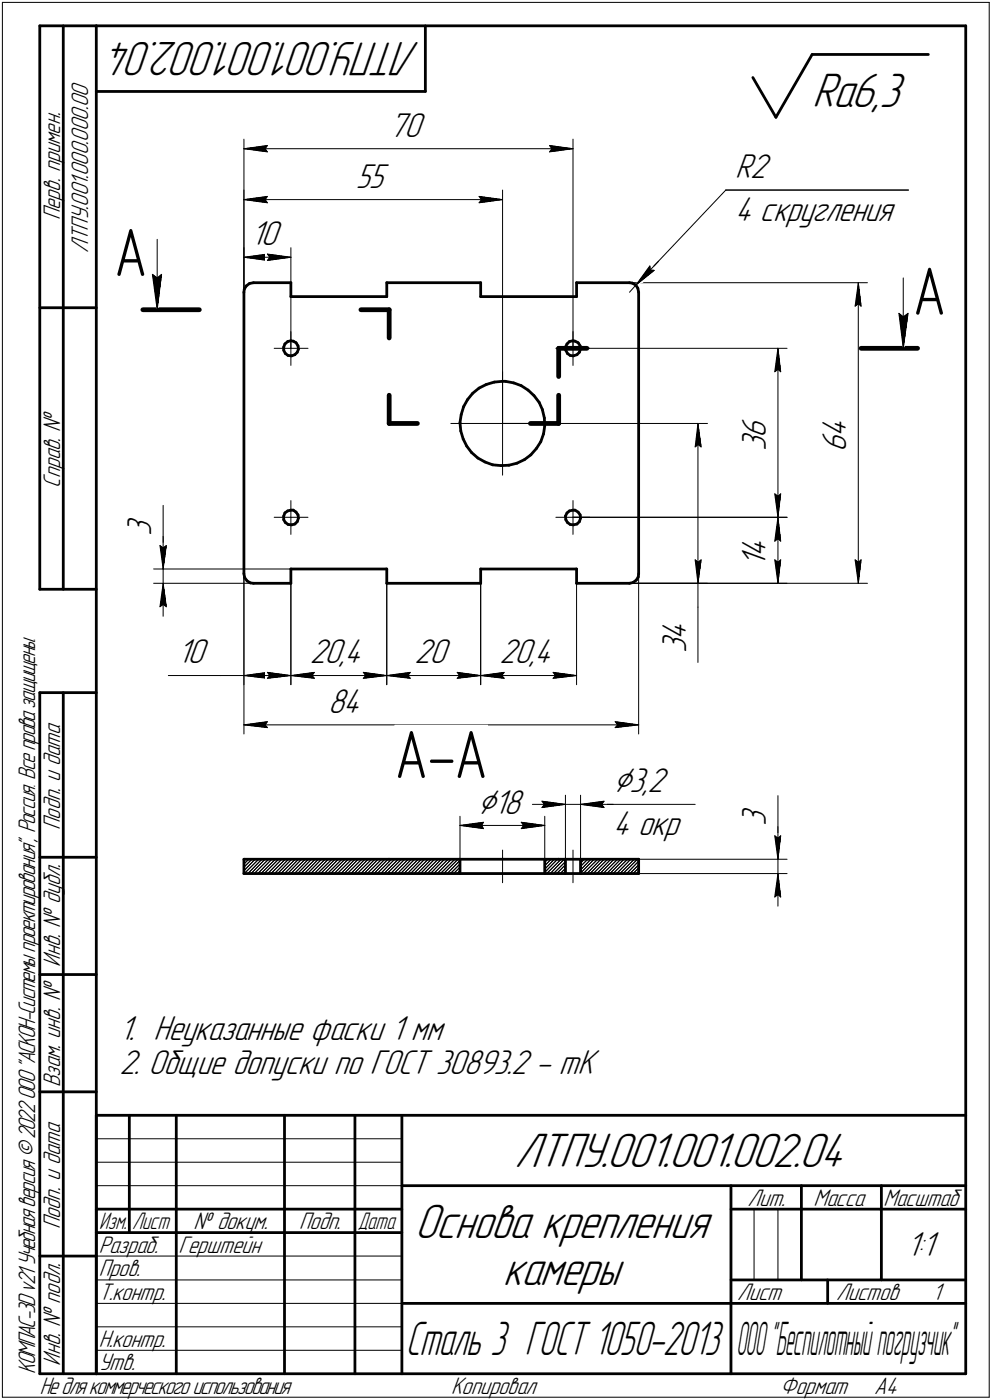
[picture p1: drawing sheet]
<svg xmlns="http://www.w3.org/2000/svg" width="211mm" height="298mm" viewBox="0 0 211 298" stroke-linecap="round" stroke-linejoin="round" font-family="sans-serif">
<defs><g id="words">
<g font-size="14.6">
<text x="24.3" y="58.8">А</text>
<text x="194.2" y="67">А</text>
<text x="84" y="165.7">А-А</text>
</g>
<g font-size="10.9">
<text x="89.4" y="9" transform="rotate(-180 89.4 9)">ЛТПУ.001.001.002.04</text>
<text x="172.8" y="22.8">Ra6,3</text>
<text x="109.5" y="248.5">ЛТПУ.001.001.002.04</text>
<text x="88.3" y="263.5">Основа крепления</text>
<text x="107" y="273.5">камеры</text>
</g>
<text font-size="10.7" x="86.3" y="288.5">Сталь 3 ГОСТ 1050-2013</text>
<text font-size="10.4" x="156.7" y="288.5">ООО&quot;Беспилотныйпогрузчик&quot;</text>
<g font-size="8.5">
<text x="101.6" y="173.2">Ç18</text>
<text x="130.5" y="168.7">Ç3,2</text>
</g>
<g font-size="7.8">
<text x="82.8" y="29.1">70</text>
<text x="75.7" y="40">55</text>
<text x="156.4" y="38">R2</text>
<text x="156.4" y="47.1">4 скругления</text>
<text x="53.3" y="52.2">10</text>
<text x="163" y="93.3" transform="rotate(-90 163 93.3)">6</text>
<text x="180.1" y="93.1" transform="rotate(-90 180.1 93.1)">4</text>
<text x="163" y="96.1" transform="rotate(-90 163 96.1)">3</text>
<text x="180.1" y="96.3" transform="rotate(-90 180.1 96.3)">6</text>
<text x="32.2" y="114.2" transform="rotate(-90 32.2 114.2)">3</text>
<text x="163" y="118.6" transform="rotate(-90 163 118.6)">4</text>
<text x="163" y="120.7" transform="rotate(-90 163 120.7)">1</text>
<text x="146" y="136.3" transform="rotate(-90 146 136.3)">4</text>
<text x="37.8" y="141.3">10</text>
<text x="65.9" y="141.3">20,4</text>
<text x="88.2" y="141.3">20</text>
<text x="106.3" y="141.3">20,4</text>
<text x="146" y="139.1" transform="rotate(-90 146 139.1)">3</text>
<text x="69.8" y="151.8">84</text>
<text x="130.5" y="177.9">4 окр</text>
<text x="163" y="176" transform="rotate(-90 163 176)">3</text>
<text x="25.4" y="221.5">1. Неуказанные фаски 1 мм</text>
<text x="25.4" y="228.6">2. Общие допуски по ГОСТ 30893.2 - mK</text>
<text x="192.9" y="267.5">1:1</text>
</g>
<g font-size="5.4">
<text x="12.8" y="46.9" transform="rotate(-90 12.8 46.9)">Перв. примен.</text>
<text x="18.8" y="53.9" transform="rotate(-90 18.8 53.9)">ЛТПУ.001.000.000.00</text>
<text x="12.8" y="103.8" transform="rotate(-90 12.8 103.8)">Справ. №</text>
<text x="12.8" y="176.7" transform="rotate(-90 12.8 176.7)">Подп. и дата</text>
<text x="12.8" y="205.8" transform="rotate(-90 12.8 205.8)">Инв. № дубл.</text>
<text x="12.8" y="231.6" transform="rotate(-90 12.8 231.6)">Взам. инв. №</text>
<text x="159.1" y="256.8">Лит.</text>
<text x="173.1" y="256.8">Масса</text>
<text x="188" y="256.8">Масштаб</text>
<text x="12.8" y="261.7" transform="rotate(-90 12.8 261.7)">Подп. и дата</text>
<text x="41.2" y="261.8">№ докум.</text>
<text x="63.6" y="261.8">Подп.</text>
<text x="21" y="266.8">Разраб.</text>
<text x="38" y="266.8">Герштейн</text>
<text x="21" y="271.8">Пров.</text>
<text x="21" y="276.8">Т.контр.</text>
<text x="156.9" y="276.8">Лист</text>
<text x="177.9" y="276.8">Листов</text>
<text x="198.4" y="276.8">1</text>
<text x="21" y="286.8">Н.контр.</text>
<text x="7.5" y="292.5" transform="rotate(-90 7.5 292.5)">КОМПАС-3Dv21 Учебнаяверсия©2022ООО&quot;АСКОН-Системыпроектирования&quot;, Россия. Всеправазащищены.</text>
<text x="12.8" y="290.8" transform="rotate(-90 12.8 290.8)">Инв. № подл.</text>
<text x="21" y="291.8">Утв.</text>
<text x="8.5" y="296.7">Недлякоммерческогоиспользования</text>
<text x="96" y="296.8">Копировал</text>
<text x="166" y="296.8">Формат</text>
<text x="186" y="296.8">A4</text>
</g>
<g font-size="5.3">
<text x="21.1" y="261.8">Изм.</text>
<text x="28.1" y="261.8">Лист</text>
<text x="76.1" y="261.8">Дата</text>
</g>
</g></defs>
<g fill="none" stroke="#000" stroke-width=".59">
<path d="M8.5 5.5v120zM8.5 5.5h12zM13.5 5.5v120zM20.5 5.5v287zM20.5 5.5h185zM20.5 19.5h70zM90.5 5.5v14zM160.2 16.5l4.9 8.5zM172.8 11.6l-7.7 13.4zM172.8 11.6h24.7zM205.5 5.5v287zM8.5 65.5h12z"/>
<path d="M51.9 62.2v60zM52 61.6l-.1 .6zM52.4 60.9l.7-.5zM52.4 60.9l-.4 .7zM53.1 60.4l.8-.2zM53.9 60.2h8zM60.4 73.9v.7zM60.4 74.6l.3 .7zM60.6 73.2l.6-.5zM60.6 73.2l-.2 .7zM60.7 75.3l.6 .4zM61.2 72.7l.7-.1z"/>
<path d="M61.3 75.7l.8 .1zM61.9 60.2v3zM61.9 72.6h.5zM61.9 63.2h20.4zM62.1 75.8l.6-.3zM62.4 72.6l.6 .4zM62.7 75.5l.5-.5zM63 73l.4 .7zM63.4 73.7l.1 .6zM63.5 74.3l-.3 .7zM82.3 60.2h20zM82.3 60.2v3z"/>
<path d="M102.3 60.2v3zM102.3 63.2h20.4zM120.3 73.9l.1 .7zM120.4 74.6l.3 .7zM120.6 73.2l-.3 .7zM120.7 75.3l.6 .4zM121.2 72.7l.7-.1zM121.2 72.7l-.6 .5zM121.3 75.7l.7 .1zM121.9 72.6h.4zM122 75.8l.8-.3zM122.3 72.6l.7 .4z"/>
<path d="M122.7 60.2v3zM122.7 60.2h11.2zM122.8 75.5l.5-.5zM123 73l.4 .7zM123.4 73.7l.1 .6zM123.5 74.3l-.2 .7zM133.9 60.2l.6 .1zM134.5 60.3l.8 .4zM135.3 60.7l.4 .7zM135.7 61.4l.2 .8zM135.9 62.2v60zM97.9 90l.1 1.8z"/>
<path d="M98 91.8l.6 1.7zM98.1 88.3l-.2 1.7zM98.6 93.5l.7 1.5zM98.6 86.6l-.5 1.7zM99.3 95l1 1.4zM99.5 85.1l-.9 1.5zM100.3 96.4l1.4 1.1zM100.6 83.7l1.3-1.1zM100.6 83.7l-1.1 1.4zM101.7 97.5l1.5 .9zM101.9 82.6l1.6-.7zM103.2 98.4l1.6 .6z"/>
<path d="M103.5 81.9l1.7-.5zM104.8 99l1.8 .1zM105.2 81.4l1.7-.2zM106.6 99.1h1.7zM106.9 81.2h.6zM107.5 81.2l1.8 .3zM108.3 99.1l1.7-.5zM109.3 81.5l1.6 .6zM110 98.6l1.6-.7zM110.9 82.1l1.5 1zM111.6 97.9l1.3-1zM112.4 83.1l1.2 1.1z"/>
<path d="M113.6 84.2l1.1 1.5zM114.1 95.5l-1.2 1.4zM114.7 85.7l.7 1.5zM115.1 94.1l-1 1.4zM115.4 87.2l.4 1.8zM115.7 92.4l-.6 1.7zM115.8 89l.1 1.7zM115.9 90.7l-.2 1.7zM60.4 109.9v.8zM60.4 110.7l.3 .6zM60.6 109.2l.6-.4zM60.6 109.2l-.2 .7z"/>
<path d="M60.7 111.3l.6 .4zM61.2 108.8l.7-.2zM61.3 111.7l.8 .1zM61.9 108.6h.5zM62.1 111.8l.6-.2zM62.4 108.6l.6 .5zM62.7 111.6l.5-.5zM63 109.1l.4 .5zM63.4 109.6l.1 .7zM63.5 110.3l-.3 .8zM120.3 109.9l.1 .8zM120.4 110.7l.3 .6z"/>
<path d="M120.6 109.2l.6-.4zM120.6 109.2l-.3 .7zM120.7 111.3l.6 .4zM121.2 108.8l.7-.2zM121.3 111.7l.7 .1zM121.9 108.6h.4zM122 111.8l.8-.2zM122.3 108.6l.7 .5zM122.8 111.6l.5-.5zM123 109.1l.4 .5zM123.4 109.6l.1 .7zM123.5 110.3l-.2 .8z"/>
<path d="M8.5 125.5h12zM51.9 122.2l.2 .8zM52.1 123l.5 .7zM52.6 123.7l.7 .4zM53.3 124.1l.6 .1zM53.9 124.2h8zM61.9 121.2h20.4zM61.9 121.2v3zM82.3 124.2h20zM82.3 121.2v3zM102.3 121.2v3zM102.3 121.2h20.4z"/>
<path d="M122.7 124.2h11.2zM122.7 121.2v3zM133.9 124.2l.8-.2zM134.7 124l.7-.5zM135.8 122.9l-.4 .6zM135.9 122.2l-.1 .7zM8.5 147.5v145zM8.5 147.5h12zM13.5 147.5v145zM8.5 182.5h12zM51.9 183v3zM51.9 183h30.9z"/>
<path d="M51.9 186h30.9zM82.8 186h15.1zM82.8 183h15.1zM97.9 183v3zM97.9 186h18zM97.9 183h18zM115.9 183v3zM115.9 186h3zM115.9 183h3zM118.9 186h1.4zM118.9 183h1.4zM120.3 183v3z"/>
<path d="M120.3 183h3.2zM120.3 186h3.2zM123.5 183v3zM123.5 186h12.4zM123.5 183h12.4zM135.9 183v3zM8.5 207.5h12zM8.5 232.5h12zM20.5 237.5h185zM20.5 237.5v55zM27.5 237.5v25zM37.5 237.5v55z"/>
<path d="M60.5 237.5v55zM75.5 237.5v55zM85.5 237.5v55zM20.5 257.5h65zM85.5 252.5h120zM155.5 252.5v40zM155.5 257.5h15zM170.5 252.5v20zM170.5 257.5h35zM187.5 252.5v20zM8.5 267.5h12zM20.5 262.5h65z"/>
<path d="M85.5 277.5h70zM155.5 277.5h50zM155.5 272.5h50zM176.1 272.5v5zM8.5 292.5h12zM20.5 292.5h185z"/>
</g>
<g fill="none" stroke="#000" stroke-width=".21">
<path d="M.5 .5v297zM.5 .5h210zM210.5 .5v297zM51.9 29.6v34.6zM51.9 31.7l5-.7zM51.9 31.7l5 .6zM51.9 31.7h70zM56.4 31.7l.5 .6zM56.9 31l-.5 .7zM116.9 32.3l5-.6zM116.9 31l.5 .7zM116.9 31l5 .7z"/>
<path d="M117.4 31.7l-.5 .6zM121.9 29.6v44.6zM32.4 58.4l1 7.6zM32.4 58.4l1 .8zM33.4 59.2l1-.8zM33.4 51v15zM34.4 58.4l-1 7.6zM51.9 52.7v11.5zM51.9 40.5v23.7zM51.9 54.8l5-.7zM51.9 54.8l5 .7zM51.9 54.8h10z"/>
<path d="M51.9 42.5l5-.7zM51.9 42.5l5 .7zM51.9 42.5h55zM56.4 54.8l.5 .7zM56.4 42.5l.5 .7zM56.9 54.1l-.5 .7zM56.9 55.5l5-.7zM56.9 54.1l.5 .7zM56.9 54.1l5 .7zM56.9 41.8l-.5 .7zM57.4 54.8l-.5 .7zM61.9 52.7v21.5z"/>
<path d="M101.9 43.2l5-.7zM101.9 41.8l.5 .7zM101.9 41.8l5 .7zM102.4 42.5l-.5 .7zM106.9 40.5v49.7zM138.3 56.6v.9zM138.3 56.6l-3 4.1zM138.3 57.5l.9 .1zM140.1 55.6l-4.8 5.1zM154.4 40.5l-19.1 20.2zM154.4 40.5h38.9zM192.2 59.2v15z"/>
<path d="M58.3 74.2h3.6zM61.9 74.2h3.6zM61.9 74.2v3.6zM61.9 70.6v3.6zM106.9 79.2v11zM118.3 74.2h3.6zM121.9 74.2h3.6zM121.9 74.2v3.6zM121.9 70.6v3.6zM121.9 74.2h45.6zM128.3 60.2h56.3zM135.3 60.7l3.9-3.1z"/>
<path d="M135.3 60.7l-1.4 1.5zM164.8 79.2l.7-.5zM165.5 74.2l.6 5zM165.5 78.7l.6 .5zM165.5 74.2l-.7 5zM165.5 74.2v36zM181.9 65.2l.7-.5zM182.6 60.2l.6 5zM182.6 64.7l.6 .5zM182.6 60.2l-.7 5zM182.6 60.2v64zM191.3 66.7l.9 7.5z"/>
<path d="M191.3 66.7l.9 .8zM192.2 67.5l1-.8zM193.2 66.7l-1 7.5zM95.9 90.2h11zM106.9 90.2h11zM106.9 90.2v11zM106.9 90.2h43.6zM147.9 95.2l.6-.5zM148.5 90.2l.7 5zM148.5 94.7l.7 .5zM148.5 90.2l-.6 5zM148.5 90.2v34z"/>
<path d="M34 116.2l.7 .5zM34 116.2l.7 5zM34.7 116.2v5zM34.7 107.6v8.6zM34.7 116.7l.7-.5zM34.7 114.2v7zM35.4 116.2l-.7 5zM58.3 110.2h3.6zM61.9 110.2h3.6zM61.9 110.2v3.6zM61.9 106.6v3.6zM118.3 110.2h3.6z"/>
<path d="M121.9 110.2h3.6zM121.9 110.2v3.6zM121.9 106.6v3.6zM121.9 110.2h45.6zM147.9 119.2l.6 5zM147.9 119.2l.6 .5zM148.5 119.7l.7-.5zM149.2 119.2l-.7 5zM164.8 105.2l.7 5zM164.8 105.2l.7 .5zM164.8 119.2l.7 5zM164.8 119.2l.7 .5z"/>
<path d="M164.8 115.2l.7-.5zM165.5 105.7l.6-.5zM165.5 119.7l.6-.5zM165.5 110.2l.6 5zM165.5 114.7l.6 .5zM165.5 110.2l-.7 5zM165.5 110.2v14zM166.1 105.2l-.6 5zM166.1 119.2l-.6 5zM181.9 119.2l.7 5zM181.9 119.2l.7 .5zM182.6 119.7l.6-.5z"/>
<path d="M183.2 119.2l-.6 5zM32.7 121.2h29.2zM32.7 124.2h25.2zM34 129.2l.7-.5zM34.7 124.2l-.7 5zM34.7 128.7l.7 .5zM34.7 124.2l.7 5zM34.7 124.2v7zM34.7 121.2v3zM51.9 120.2v36.1zM51.9 122.2v23.6zM61.9 124.2v21.6z"/>
<path d="M61.9 122.7v23.1zM82.3 122.7v23.1zM82.3 121.2v24.6zM102.3 121.2v24.6zM122.7 121.2v24.6zM122.7 124.2h27.8zM128.3 124.2h56.3zM128.3 124.2h39.2zM135.9 120.2v36.1zM148.5 124.2v5.1zM148.5 129.3v11.8zM35.8 143.8h11.1z"/>
<path d="M46.9 143.8h5zM51.9 154.3l5-.6zM51.9 154.3l5 .6zM51.9 154.3h84zM51.9 143.8l5-.6zM51.9 143.8l5 .6zM51.9 143.8h10zM56.4 154.3l.5 .6zM56.4 143.8l.5 .6zM56.9 153.7l-.5 .6zM56.9 143.2l-.5 .6zM56.9 144.4l5-.6z"/>
<path d="M56.9 143.2l.5 .6zM56.9 143.2l5 .6zM57.4 143.8l-.5 .6zM61.9 143.8l5-.6zM61.9 143.8l5 .6zM61.9 143.8h20.4zM66.4 143.8l.5 .6zM66.9 143.2l-.5 .6zM77.3 144.4l5-.6zM77.3 143.2l.5 .6zM77.3 143.2l5 .6zM77.8 143.8l-.5 .6z"/>
<path d="M82.3 143.8l5-.6zM82.3 143.8l5 .6zM82.3 143.8h20zM86.8 143.8l.5 .6zM87.3 143.2l-.5 .6zM97.3 144.4l5-.6zM97.3 143.2l.5 .6zM97.3 143.2l5 .6zM97.8 143.8l-.5 .6zM102.3 143.8l5-.6zM102.3 143.8l5 .6zM102.3 143.8h20.4z"/>
<path d="M106.8 143.8l.5 .6zM107.3 143.2l-.5 .6zM117.7 144.4l5-.6zM117.7 143.2l.5 .6zM117.7 143.2l5 .6zM118.2 143.8l-.5 .6zM130.9 154.9l5-.6zM130.9 153.7l.5 .6zM130.9 153.7l5 .6zM131.4 154.3l-.5 .6zM97.9 173.8v9.2zM97.9 175.8l5-.7z"/>
<path d="M97.9 175.8l5 .6zM97.9 175.8h18zM102.4 175.8l.5 .6zM102.9 175.1l-.5 .7zM110.9 176.4l5-.6zM110.9 175.1l.5 .7zM110.9 175.1l5 .7zM111.4 175.8l-.5 .6zM113.3 171.3h7zM115.3 170.6l5 .7zM115.3 170.6l.5 .7zM115.3 172l5-.7z"/>
<path d="M115.8 171.3l-.5 .7zM115.9 173.8v9.2zM120.3 169.3v13.7zM120.3 171.3h3.2zM123.5 171.3h5zM123.5 169.3v13.7zM123.5 171.3l5 .7zM123.5 171.3l5-.7zM123.5 171.3h7zM128 171.3l.5 .7zM128.5 171.3h19.4zM128.5 170.6l-.5 .7z"/>
<path d="M164.8 178l.7 .5zM164.8 178l.7 5zM165.5 178v5zM165.5 169.4v8.6zM165.5 178.5l.6-.5zM165.5 176v7zM166.1 178l-.6 5zM51.9 184.7l1.7-1.7zM52 186l3-3zM52.2 183l-.3 .3zM52.9 183l-1 1zM54.1 186l3-3z"/>
<path d="M54.3 183l-2.4 2.4zM55.5 186l3.1-3zM55.7 183l-3 3zM56.2 186l3.1-3zM56.4 183l-3 3zM57.7 186l3-3zM57.8 183l-2.9 3zM59.8 186l3-3zM59.9 183l-2.9 3zM61.4 183l-3 3zM61.9 186l3-3zM62.1 183l-3 3z"/>
<path d="M63.5 183l-3 3zM64 186l3.1-3zM64.2 183l-3 3zM65.6 183l-2.9 3zM66.1 186l3.1-3zM66.3 183l-3 3zM67.6 186l3-3zM67.7 183l-2.9 3zM68.2 186l3.1-3zM68.4 183l-3 3zM69.7 186l3-3zM69.8 183l-2.9 3z"/>
<path d="M70.4 186l3-3zM71.8 186l3-3zM72 183l-3 3zM73.9 186l3.1-3zM74.1 183l-3 3zM75.5 183l-2.9 3zM76 186l3.1-3zM76.2 183l-3 3zM77.6 183l-2.9 3zM78.1 186l3.1-3zM78.3 183l-2.9 3zM79.8 183l-3 3z"/>
<path d="M80.3 186l2.5-2.5zM80.4 183l-2.9 3zM81.7 186l1.1-1.1zM81.9 183l-3 3zM82.4 186l.4-.4zM82.5 183l-2.9 3zM82.8 185.6l2.6-2.6zM82.8 184.9l2-1.9zM82.8 184.1l-1.8 1.9zM82.8 183.5l.5-.5zM83.8 186l3.1-3zM84 183l-1.2 1.1z"/>
<path d="M85.9 186l3.1-3zM86.1 183l-3 3zM87.5 183l-2.9 3zM88.1 186l3-3zM88.2 183l-2.9 3zM89.7 183l-3 3zM90.2 186l3-3zM90.3 183l-2.9 3zM91.8 183l-3 3zM92.3 186l3-3zM92.5 183l-3 3zM93.7 186l3.1-3z"/>
<path d="M93.9 183l-3 3zM94.4 186l3.1-3zM94.6 183l-3 3zM95.8 186l2.1-2zM96 183l-3 3zM96.5 186l1.4-1.3zM97.9 185.3l-.6 .7zM97.9 183.2l-2.7 2.8zM106.9 181v7zM116.3 186l2.6-2.5zM116.5 183l-.6 .6zM117.3 183l-1.4 1.3z"/>
<path d="M117.8 186l1.1-1.1zM117.9 183l-2 2.1zM118.4 186l.5-.4zM118.6 183l-2.7 2.8zM118.9 185.6l1.4-1.5zM118.9 184.1l-1.8 1.9zM118.9 184.1l1.2-1.1zM118.9 183.5l.5-.5zM119.2 186l1.1-1.1zM119.9 186l.4-.4zM120.3 183.5l-1.4 1.4zM121.9 181v7z"/>
<path d="M123.5 184.5l1.6-1.5zM123.6 183l-.1 .1zM124.1 186l3.1-3zM124.3 183l-.8 .8zM125.7 183l-2.2 2.3zM126.2 186l3.1-3zM126.4 183l-2.9 2.9zM127.8 183l-2.9 3zM128.4 186l3-3zM128.5 183l-2.9 3zM130 183l-3 3zM130.5 186l3-3z"/>
<path d="M130.6 183l-2.9 3zM131.9 186l3.1-3zM132.1 183l-3 3zM132.6 186l3-3zM132.8 183l-3 3zM134 186l1.9-1.9zM134.2 183l-3 3zM134.7 186l1.2-1.2zM135.9 185.5l-.4 .5zM135.9 183.4l-2.6 2.6zM135.9 183h31.6zM135.9 186h31.6z"/>
<path d="M164.8 191l.7-.5zM165.5 186l-.7 5zM165.5 190.5l.6 .5zM165.5 186l.6 5zM165.5 186v7zM165.5 183v3zM20.5 247.5h65zM20.5 252.5h65zM20.5 242.5h65zM160.4 257.5v15zM165.5 257.5v15zM20.5 267.5h65z"/>
<path d="M20.5 272.5h65zM20.5 277.5h65zM.5 297.5h210zM20.5 282.5h65zM20.5 287.5h65z"/>
</g>
<path d="M30.4 66h12zM76.8 66h6zM82.8 66v6zM118.9 74.2h6zM118.9 74.2v6zM183.2 74.2h12zM82.8 90.2h6zM82.8 84.2v6zM112.9 90.2h6zM118.9 84.2v6z" fill="none" stroke="#000" stroke-width="1"/>
<g fill="#fff" stroke="#fff" stroke-width=".21">
<path d="M69.8 146.2h8.2zM69.8 146.3h8.2zM69.8 146.4h8.2zM69.8 146.5h8.2zM69.8 146.6h8.2zM69.8 146.6h8.2zM69.8 146.7h8.2zM69.8 146.8h8.2zM69.8 146.9h8.2zM69.8 147h8.2zM69.8 147.1h8.2zM69.8 147.2h8.2zM69.8 147.2h8.2zM69.8 147.3h8.2zM69.8 147.4h8.2zM69.8 147.5h8.2zM69.8 147.6h8.2zM69.8 147.7h8.2zM69.8 147.7h8.2zM69.8 147.8h8.2zM69.8 147.9h8.2zM69.8 148h8.2zM69.8 148.1h8.2zM69.8 148.2h8.2zM69.8 148.3h8.2zM69.8 148.3h8.2zM69.8 148.4h8.2zM69.8 148.5h8.2zM69.8 148.6h8.2zM69.8 148.7h8.2zM69.8 148.8h8.2zM69.8 148.8h8.2zM69.8 148.9h8.2zM69.8 149h8.2zM69.8 149.1h8.2zM69.8 149.2h8.2zM69.8 149.3h8.2zM69.8 149.4h8.2zM69.8 149.4h8.2zM69.8 149.5h8.2zM69.8 149.6h8.2zM69.8 149.7h8.2zM69.8 149.8h8.2zM69.8 149.9h8.2zM69.8 149.9h8.2zM69.8 150h8.2zM69.8 150.1h8.2zM69.8 150.2h8.2zM69.8 150.3h8.2zM69.8 150.4h8.2zM69.8 150.5h8.2zM69.8 150.5h8.2zM69.8 150.6h8.2zM69.8 150.7h8.2zM69.8 150.8h8.2zM69.8 150.9h8.2zM69.8 151h8.2zM69.8 151h8.2zM69.8 151.1h8.2zM69.8 151.2h8.2zM69.8 151.3h8.2zM69.8 151.4h8.2zM69.8 151.5h8.2zM69.8 151.6h8.2zM69.8 151.6h8.2zM69.8 151.7h8.2zM69.8 151.8h8.2zM69.8 151.9h8.2zM69.8 152h8.2zM69.8 152.1h8.2zM69.8 152.1h8.2zM69.8 152.2h8.2zM69.8 152.3h8.2zM69.8 152.4h8.2zM69.8 152.5h8.2zM69.8 152.6h8.2zM69.8 152.7h8.2zM69.8 152.7h8.2zM69.8 152.8h8.2zM69.8 152.9h8.2zM69.8 153h8.2zM69.8 153.1h8.2zM69.8 153.2h8.2zM69.8 153.2h8.2z"/>
<path d="M56.8 153.2h.6zM56.2 153.2h1.2zM55.5 153.3h1.9zM54.9 153.4h2.5zM54.4 153.5h3zM53.7 153.6h3.7zM53.5 153.7h3.9zM53.3 153.8h4.1zM53.1 153.8h4.3zM52.9 153.9h4.5zM52.7 154h4.7zM52.5 154.1h4.9zM52.3 154.2h5.1zM52.2 154.3h5.2zM51.9 154.3h5.5zM52.2 154.4h5.2zM52.4 154.5h5zM52.6 154.6h4.8zM52.8 154.7h4.6zM53.1 154.8h4.3zM53.3 154.9h4.1zM53.5 154.9h3.9zM53.7 155h3.7zM54.4 155.1h3zM54.9 155.2h2.5zM55.5 155.3h1.9zM56.2 155.4h1.2zM56.8 155.4h.6z"/>
<path d="M130.4 153.2h.7zM130.4 153.2h1.3zM130.4 153.3h1.8zM130.4 153.4h2.5zM130.4 153.5h3.1zM130.4 153.6h3.7zM130.4 153.7h4zM130.4 153.8h4.1zM130.4 153.8h4.3zM130.4 153.9h4.6zM130.4 154h4.7zM130.4 154.1h4.9zM130.4 154.2h5.2zM130.4 154.3h5.3zM130.4 154.3h5.5zM130.4 154.4h5.3zM130.4 154.5h5.1zM130.4 154.6h4.9zM130.4 154.7h4.6zM130.4 154.8h4.4zM130.4 154.9h4.2zM130.4 154.9h4zM130.4 155h3.7zM130.4 155.1h3.1zM130.4 155.2h2.5zM130.4 155.3h1.8zM130.4 155.4h1.3zM130.4 155.4h.7z"/>
<path d="M53.3 46.7h7.2zM53.3 46.7h7.2zM53.3 46.8h7.2zM53.3 46.9h7.2zM53.3 47h7.2zM53.3 47.1h7.2zM53.3 47.2h7.2zM53.3 47.2h7.2zM53.3 47.3h7.2zM53.3 47.4h7.2zM53.3 47.5h7.2zM53.3 47.6h7.2zM53.3 47.7h7.2zM53.3 47.8h7.2zM53.3 47.8h7.2zM53.3 47.9h7.2zM53.3 48h7.2zM53.3 48.1h7.2zM53.3 48.2h7.2zM53.3 48.3h7.2zM53.3 48.3h7.2zM53.3 48.4h7.2zM53.3 48.5h7.2zM53.3 48.6h7.2zM53.3 48.7h7.2zM53.3 48.8h7.2zM53.3 48.9h7.2zM53.3 48.9h7.2zM53.3 49h7.2zM53.3 49.1h7.2zM53.3 49.2h7.2zM53.3 49.3h7.2zM53.3 49.4h7.2zM53.3 49.4h7.2zM53.3 49.5h7.2zM53.3 49.6h7.2zM53.3 49.7h7.2zM53.3 49.8h7.2zM53.3 49.9h7.2zM53.3 50h7.2zM53.3 50h7.2zM53.3 50.1h7.2zM53.3 50.2h7.2zM53.3 50.3h7.2zM53.3 50.4h7.2zM53.3 50.5h7.2zM53.3 50.5h7.2zM53.3 50.6h7.2zM53.3 50.7h7.2zM53.3 50.8h7.2zM53.3 50.9h7.2zM53.3 51h7.2zM53.3 51.1h7.2zM53.3 51.1h7.2zM53.3 51.2h7.2zM53.3 51.3h7.2zM53.3 51.4h7.2zM53.3 51.5h7.2zM53.3 51.6h7.2zM53.3 51.6h7.2zM53.3 51.7h7.2zM53.3 51.8h7.2zM53.3 51.9h7.2zM53.3 52h7.2zM53.3 52.1h7.2zM53.3 52.2h7.2zM53.3 52.2h7.2zM53.3 52.3h7.2zM53.3 52.4h7.2zM53.3 52.5h7.2zM53.3 52.6h7.2zM53.3 52.7h7.2zM53.3 52.7h7.2zM53.3 52.8h7.2zM53.3 52.9h7.2zM53.3 53h7.2zM53.3 53.1h7.2zM53.3 53.2h7.2zM53.3 53.3h7.2zM53.3 53.3h7.2zM53.3 53.4h7.2zM53.3 53.5h7.2zM53.3 53.6h7.2zM53.3 53.7h7.2z"/>
<path d="M56.8 53.6h.6zM56.2 53.7h1.2zM55.5 53.8h1.9zM54.9 53.8h2.5zM54.4 53.9h3zM53.7 54h3.7zM53.5 54.1h3.9zM53.3 54.2h4.1zM53.1 54.3h4.3zM52.9 54.4h4.5zM52.7 54.4h4.7zM52.5 54.5h4.9zM52.3 54.6h5.1zM52.2 54.7h5.2zM51.9 54.8h5.5zM52.2 54.9h5.2zM52.3 54.9h5.1zM52.5 55h4.9zM52.7 55.1h4.7zM52.9 55.2h4.5zM53.1 55.3h4.3zM53.3 55.4h4.1zM53.5 55.5h3.9zM53.7 55.5h3.7zM54.4 55.6h3zM55.2 55.7h2.2zM56 55.8h1.4zM56.7 55.9h.7z"/>
<path d="M56.4 53.6h.7zM56.4 53.7h1.3zM56.4 53.8h1.9zM56.4 53.8h2.5zM56.4 53.9h3.1zM56.4 54h3.7zM56.4 54.1h4zM56.4 54.2h4.1zM56.4 54.3h4.3zM56.4 54.4h4.6zM56.4 54.4h4.7zM56.4 54.5h4.9zM56.4 54.6h5.2zM56.4 54.7h5.3zM56.4 54.8h5.5zM56.4 54.9h5.3zM56.4 54.9h5.2zM56.4 55h4.9zM56.4 55.1h4.7zM56.4 55.2h4.6zM56.4 55.3h4.3zM56.4 55.4h4.1zM56.4 55.5h4zM56.4 55.5h3.7zM56.4 55.6h3zM56.4 55.7h2.3zM56.4 55.8h1.5zM56.4 55.9h.7z"/>
<path d="M75.7 34.4h7.4zM75.7 34.5h7.4zM75.7 34.5h7.4zM75.7 34.6h7.4zM75.7 34.7h7.4zM75.7 34.8h7.4zM75.7 34.9h7.4zM75.7 35h7.4zM75.7 35.1h7.4zM75.7 35.1h7.4zM75.7 35.2h7.4zM75.7 35.3h7.4zM75.7 35.4h7.4zM75.7 35.5h7.4zM75.7 35.6h7.4zM75.7 35.6h7.4zM75.7 35.7h7.4zM75.7 35.8h7.4zM75.7 35.9h7.4zM75.7 36h7.4zM75.7 36.1h7.4zM75.7 36.2h7.4zM75.7 36.2h7.4zM75.7 36.3h7.4zM75.7 36.4h7.4zM75.7 36.5h7.4zM75.7 36.6h7.4zM75.7 36.7h7.4zM75.7 36.7h7.4zM75.7 36.8h7.4zM75.7 36.9h7.4zM75.7 37h7.4zM75.7 37.1h7.4zM75.7 37.2h7.4zM75.7 37.3h7.4zM75.7 37.3h7.4zM75.7 37.4h7.4zM75.7 37.5h7.4zM75.7 37.6h7.4zM75.7 37.7h7.4zM75.7 37.8h7.4zM75.7 37.8h7.4zM75.7 37.9h7.4zM75.7 38h7.4zM75.7 38.1h7.4zM75.7 38.2h7.4zM75.7 38.3h7.4zM75.7 38.4h7.4zM75.7 38.4h7.4zM75.7 38.5h7.4zM75.7 38.6h7.4zM75.7 38.7h7.4zM75.7 38.8h7.4zM75.7 38.9h7.4zM75.7 38.9h7.4zM75.7 39h7.4zM75.7 39.1h7.4zM75.7 39.2h7.4zM75.7 39.3h7.4zM75.7 39.4h7.4zM75.7 39.5h7.4zM75.7 39.5h7.4zM75.7 39.6h7.4zM75.7 39.7h7.4zM75.7 39.8h7.4zM75.7 39.9h7.4zM75.7 40h7.4zM75.7 40h7.4zM75.7 40.1h7.4zM75.7 40.2h7.4zM75.7 40.3h7.4zM75.7 40.4h7.4zM75.7 40.5h7.4zM75.7 40.6h7.4zM75.7 40.6h7.4zM75.7 40.7h7.4zM75.7 40.8h7.4zM75.7 40.9h7.4zM75.7 41h7.4zM75.7 41.1h7.4zM75.7 41.1h7.4zM75.7 41.2h7.4zM75.7 41.3h7.4zM75.7 41.4h7.4z"/>
<path d="M56.7 41.4h.7zM56 41.5h1.4zM55.2 41.6h2.2zM54.4 41.7h3zM53.7 41.7h3.7zM53.5 41.8h3.9zM53.3 41.9h4.1zM53.1 42h4.3zM52.9 42.1h4.5zM52.7 42.2h4.7zM52.5 42.2h4.9zM52.3 42.3h5.1zM52.2 42.4h5.2zM51.9 42.5h5.5zM52.2 42.6h5.2zM52.3 42.7h5.1zM52.5 42.8h4.9zM52.7 42.8h4.7zM52.9 42.9h4.5zM53.1 43h4.3zM53.3 43.1h4.1zM53.5 43.2h3.9zM53.7 43.3h3.7zM54.4 43.3h3zM54.9 43.4h2.5zM55.5 43.5h1.9zM56.2 43.6h1.2zM56.8 43.7h.6z"/>
<path d="M101.4 41.4h.8zM101.4 41.5h1.6zM101.4 41.6h2.3zM101.4 41.7h3.1zM101.4 41.7h3.8zM101.4 41.8h4zM101.4 41.9h4.2zM101.4 42h4.3zM101.4 42.1h4.6zM101.4 42.2h4.8zM101.4 42.2h4.9zM101.4 42.3h5.2zM101.4 42.4h5.4zM101.4 42.5h5.5zM101.4 42.6h5.4zM101.4 42.7h5.2zM101.4 42.8h4.9zM101.4 42.8h4.8zM101.4 42.9h4.6zM101.4 43h4.3zM101.4 43.1h4.2zM101.4 43.2h4zM101.4 43.3h3.8zM101.4 43.3h3.2zM101.4 43.4h2.6zM101.4 43.5h1.9zM101.4 43.6h1.3zM101.4 43.7h.7z"/>
<path d="M82.8 23.5h8.2zM82.8 23.6h8.2zM82.8 23.7h8.2zM82.8 23.8h8.2zM82.8 23.9h8.2zM82.8 24h8.2zM82.8 24h8.2zM82.8 24.1h8.2zM82.8 24.2h8.2zM82.8 24.3h8.2zM82.8 24.4h8.2zM82.8 24.5h8.2zM82.8 24.6h8.2zM82.8 24.6h8.2zM82.8 24.7h8.2zM82.8 24.8h8.2zM82.8 24.9h8.2zM82.8 25h8.2zM82.8 25.1h8.2zM82.8 25.1h8.2zM82.8 25.2h8.2zM82.8 25.3h8.2zM82.8 25.4h8.2zM82.8 25.5h8.2zM82.8 25.6h8.2zM82.8 25.7h8.2zM82.8 25.7h8.2zM82.8 25.8h8.2zM82.8 25.9h8.2zM82.8 26h8.2zM82.8 26.1h8.2zM82.8 26.2h8.2zM82.8 26.2h8.2zM82.8 26.3h8.2zM82.8 26.4h8.2zM82.8 26.5h8.2zM82.8 26.6h8.2zM82.8 26.7h8.2zM82.8 26.8h8.2zM82.8 26.8h8.2zM82.8 26.9h8.2zM82.8 27h8.2zM82.8 27.1h8.2zM82.8 27.2h8.2zM82.8 27.3h8.2zM82.8 27.3h8.2zM82.8 27.4h8.2zM82.8 27.5h8.2zM82.8 27.6h8.2zM82.8 27.7h8.2zM82.8 27.8h8.2zM82.8 27.9h8.2zM82.8 27.9h8.2zM82.8 28h8.2zM82.8 28.1h8.2zM82.8 28.2h8.2zM82.8 28.3h8.2zM82.8 28.4h8.2zM82.8 28.4h8.2zM82.8 28.5h8.2zM82.8 28.6h8.2zM82.8 28.7h8.2zM82.8 28.8h8.2zM82.8 28.9h8.2zM82.8 29h8.2zM82.8 29h8.2zM82.8 29.1h8.2zM82.8 29.2h8.2zM82.8 29.3h8.2zM82.8 29.4h8.2zM82.8 29.5h8.2zM82.8 29.5h8.2zM82.8 29.6h8.2zM82.8 29.7h8.2zM82.8 29.8h8.2zM82.8 29.9h8.2zM82.8 30h8.2zM82.8 30.1h8.2zM82.8 30.1h8.2zM82.8 30.2h8.2zM82.8 30.3h8.2zM82.8 30.4h8.2zM82.8 30.5h8.2zM82.8 30.6h8.2z"/>
<path d="M56.8 30.5h.6zM56.2 30.6h1.2zM55.5 30.6h1.9zM54.9 30.7h2.5zM54.4 30.8h3zM53.7 30.9h3.7zM53.5 31h3.9zM53.3 31.1h4.1zM53.1 31.2h4.3zM52.9 31.2h4.5zM52.7 31.3h4.7zM52.5 31.4h4.9zM52.3 31.5h5.1zM52.2 31.6h5.2zM51.9 31.7h5.5zM52.2 31.7h5.2zM52.3 31.8h5.1zM52.5 31.9h4.9zM52.7 32h4.7zM52.9 32.1h4.5zM53.1 32.2h4.3zM53.3 32.3h4.1zM53.5 32.3h3.9zM53.7 32.4h3.7zM54.4 32.5h3zM55.2 32.6h2.2zM56 32.7h1.4zM56.7 32.8h.7z"/>
<path d="M116.4 30.5h.7zM116.4 30.6h1.3zM116.4 30.6h1.9zM116.4 30.7h2.6zM116.4 30.8h3.1zM116.4 30.9h3.7zM116.4 31h4zM116.4 31.1h4.2zM116.4 31.2h4.3zM116.4 31.2h4.6zM116.4 31.3h4.8zM116.4 31.4h4.9zM116.4 31.5h5.2zM116.4 31.6h5.4zM116.4 31.7h5.5zM116.4 31.7h5.4zM116.4 31.8h5.2zM116.4 31.9h4.9zM116.4 32h4.8zM116.4 32.1h4.6zM116.4 32.2h4.3zM116.4 32.3h4.2zM116.4 32.3h4zM116.4 32.4h3.7zM116.4 32.5h3.1zM116.4 32.6h2.3zM116.4 32.7h1.5zM116.4 32.8h.8z"/>
<path d="M157.4 88.3h7.1zM157.4 88.4h7.1zM157.4 88.5h7.1zM157.4 88.6h7.1zM157.4 88.6h7.1zM157.4 88.7h7.1zM157.4 88.8h7.1zM157.4 88.9h7.1zM157.4 89h7.1zM157.4 89.1h7.1zM157.4 89.2h7.1zM157.4 89.2h7.1zM157.4 89.3h7.1zM157.4 89.4h7.1zM157.4 89.5h7.1zM157.4 89.6h7.1zM157.4 89.7h7.1zM157.4 89.7h7.1zM157.4 89.8h7.1zM157.4 89.9h7.1zM157.4 90h7.1zM157.4 90.1h7.1zM157.4 90.2h7.1zM157.4 90.3h7.1zM157.4 90.3h7.1zM157.4 90.4h7.1zM157.4 90.5h7.1zM157.4 90.6h7.1zM157.4 90.7h7.1zM157.4 90.8h7.1zM157.4 90.8h7.1zM157.4 90.9h7.1zM157.4 91h7.1zM157.4 91.1h7.1zM157.4 91.2h7.1zM157.4 91.3h7.1zM157.4 91.4h7.1zM157.4 91.4h7.1zM157.4 91.5h7.1zM157.4 91.6h7.1zM157.4 91.7h7.1zM157.4 91.8h7.1zM157.4 91.9h7.1zM157.4 91.9h7.1zM157.4 92h7.1zM157.4 92.1h7.1zM157.4 92.2h7.1zM157.4 92.3h7.1zM157.4 92.4h7.1zM157.4 92.5h7.1zM157.4 92.5h7.1zM157.4 92.6h7.1zM157.4 92.7h7.1zM157.4 92.8h7.1zM157.4 92.9h7.1zM157.4 93h7.1zM157.4 93h7.1zM157.4 93.1h7.1zM157.4 93.2h7.1zM157.4 93.3h7.1zM157.4 93.4h7.1zM157.4 93.5h7.1zM157.4 93.6h7.1zM157.4 93.6h7.1zM157.4 93.7h7.1zM157.4 93.8h7.1zM157.4 93.9h7.1zM157.4 94h7.1zM157.4 94.1h7.1zM157.4 94.1h7.1zM157.4 94.2h7.1zM157.4 94.3h7.1zM157.4 94.4h7.1zM157.4 94.5h7.1zM157.4 94.6h7.1zM157.4 94.7h7.1zM157.4 94.7h7.1zM157.4 94.8h7.1zM157.4 94.9h7.1zM157.4 95h7.1zM157.4 95.1h7.1zM157.4 95.2h7.1zM157.4 95.2h7.1zM157.4 95.3h7.1zM157.4 95.4h7.1zM157.4 95.5h7.1zM157.4 95.6h7.1zM157.4 95.7h7.1zM157.4 95.8h7.1zM157.4 95.8h7.1zM157.4 95.9h7.1zM157.4 96h7.1z"/>
<path d="M164.3 104.7h2.4zM164.3 104.8h2.4zM164.3 104.9h2.4zM164.3 105h2.4zM164.3 105.1h2.4zM164.3 105.2h2.4zM164.3 105.2h2.4zM164.3 105.3h2.4zM164.4 105.4h2.2zM164.4 105.5h2.2zM164.4 105.6h2.2zM164.4 105.7h2.2zM164.4 105.7h2.2zM164.4 105.8h2.2zM164.4 105.9h2.2zM164.5 106h2zM164.5 106.1h2zM164.5 106.2h2zM164.5 106.3h2zM164.5 106.3h2zM164.5 106.4h2zM164.5 106.5h2zM164.6 106.6h1.9zM164.6 106.7h1.9zM164.6 106.8h1.9zM164.6 106.8h1.9zM164.6 106.9h1.9zM164.6 107h1.9zM164.6 107.1h1.9zM164.7 107.2h1.7zM164.7 107.3h1.7zM164.7 107.4h1.7zM164.7 107.4h1.7zM164.7 107.5h1.7zM164.7 107.6h1.7zM164.7 107.7h1.7zM164.8 107.8h1.5zM164.8 107.9h1.5zM164.8 107.9h1.5zM164.8 108h1.5zM164.8 108.1h1.5zM164.8 108.2h1.5zM164.8 108.3h1.5zM164.8 108.4h1.4zM164.8 108.5h1.4zM164.8 108.5h1.4zM164.9 108.6h1.2zM164.9 108.7h1.2zM165 108.8h1.1zM165 108.9h1zM165 109h1zM165.1 109.1h.8zM165.1 109.1h.8zM165.2 109.2h.7zM165.2 109.3h.7zM165.3 109.4h.6zM165.3 109.5h.6zM165.3 109.6h.5zM165.4 109.6h.4zM165.4 109.7h.3zM165.4 109.8h.3zM165.4 109.9h.3z"/>
<path d="M165.4 74.4h.3zM165.4 74.5h.3zM165.4 74.6h.3zM165.4 74.7h.4zM165.3 74.8h.5zM165.3 74.8h.6zM165.3 74.9h.6zM165.2 75h.7zM165.2 75.1h.7zM165.1 75.2h.8zM165.1 75.3h.8zM165 75.4h1zM165 75.4h1zM165 75.5h1.1zM164.9 75.6h1.2zM164.9 75.7h1.2zM164.8 75.8h1.4zM164.8 75.9h1.4zM164.8 75.9h1.4zM164.8 76h1.5zM164.8 76.1h1.5zM164.8 76.2h1.5zM164.8 76.3h1.5zM164.8 76.4h1.5zM164.8 76.5h1.5zM164.8 76.5h1.5zM164.7 76.6h1.7zM164.7 76.7h1.7zM164.7 76.8h1.7zM164.7 76.9h1.7zM164.7 77h1.7zM164.7 77h1.7zM164.7 77.1h1.7zM164.6 77.2h1.9zM164.6 77.3h1.9zM164.6 77.4h1.9zM164.6 77.5h1.9zM164.6 77.6h1.9zM164.6 77.6h1.9zM164.6 77.7h1.9zM164.5 77.8h2zM164.5 77.9h2zM164.5 78h2zM164.5 78.1h2zM164.5 78.1h2zM164.5 78.2h2zM164.5 78.3h2zM164.5 78.4h2zM164.4 78.5h2.2zM164.4 78.6h2.2zM164.4 78.7h2.2zM164.4 78.7h2.2zM164.4 78.8h2.2zM164.4 78.9h2.2zM164.4 79h2.2zM164.3 79.1h2.4zM164.3 79.2h2.4zM164.3 79.2h2.4zM164.3 79.3h2.4zM164.3 79.4h2.4zM164.3 79.5h2.4zM164.3 79.6h2.4z"/>
<path d="M194.2 55.8h7.1zM194.2 55.9h7.1zM194.2 56h7.1zM194.2 56h7.1zM194.2 56.1h7.1zM194.2 56.2h7.1zM194.2 56.3h7.1zM194.2 56.4h7.1zM194.2 56.5h7.1zM194.2 56.6h7.1zM194.2 56.6h7.1zM194.2 56.7h7.1zM194.2 56.8h7.1zM194.2 56.9h7.1zM194.2 57h7.1zM194.2 57.1h7.1zM194.2 57.1h7.1zM194.2 57.2h7.1zM194.2 57.3h7.1zM194.2 57.4h7.1zM194.2 57.5h7.1zM194.2 57.6h7.1zM194.2 57.7h7.1zM194.2 57.7h7.1zM194.2 57.8h7.1zM194.2 57.9h7.1zM194.2 58h7.1zM194.2 58.1h7.1zM194.2 58.2h7.1zM194.2 58.3h7.1zM194.2 58.3h7.1zM194.2 58.4h7.1zM194.2 58.5h7.1zM194.2 58.6h7.1zM194.2 58.7h7.1zM194.2 58.8h7.1zM194.2 58.8h7.1zM194.2 58.9h7.1zM194.2 59h7.1zM194.2 59.1h7.1zM194.2 59.2h7.1zM194.2 59.3h7.1zM194.2 59.4h7.1zM194.2 59.4h7.1zM194.2 59.5h7.1zM194.2 59.6h7.1zM194.2 59.7h7.1zM194.2 59.8h7.1zM194.2 59.9h7.1zM194.2 59.9h7.1zM194.2 60h7.1zM194.2 60.1h7.1zM194.2 60.2h7.1zM194.2 60.3h7.1zM194.2 60.4h7.1zM194.2 60.5h7.1zM194.2 60.5h7.1zM194.2 60.6h7.1zM194.2 60.7h7.1zM194.2 60.8h7.1zM194.2 60.9h7.1zM194.2 61h7.1zM194.2 61h7.1zM194.2 61.1h7.1zM194.2 61.2h7.1zM194.2 61.3h7.1zM194.2 61.4h7.1zM194.2 61.5h7.1zM194.2 61.6h7.1zM194.2 61.6h7.1zM194.2 61.7h7.1zM194.2 61.8h7.1zM194.2 61.9h7.1zM194.2 62h7.1zM194.2 62.1h7.1zM194.2 62.1h7.1zM194.2 62.2h7.1zM194.2 62.3h7.1zM194.2 62.4h7.1zM194.2 62.5h7.1zM194.2 62.6h7.1zM194.2 62.7h7.1zM194.2 62.7h7.1zM194.2 62.8h7.1zM194.2 62.9h7.1zM194.2 63h7.1zM194.2 63.1h7.1zM194.2 63.2h7.1zM194.2 63.2h7.1zM194.2 63.3h7.1zM194.2 63.4h7.1zM194.2 63.5h7.1zM194.2 63.6h7.1zM194.2 63.7h7.1zM194.2 63.8h7.1zM194.2 63.8h7.1zM194.2 63.9h7.1zM194.2 64h7.1zM194.2 64.1h7.1zM194.2 64.2h7.1zM194.2 64.3h7.1zM194.2 64.3h7.1zM194.2 64.4h7.1zM194.2 64.5h7.1zM194.2 64.6h7.1zM194.2 64.7h7.1zM194.2 64.8h7.1zM194.2 64.9h7.1zM194.2 64.9h7.1zM194.2 65h7.1zM194.2 65.1h7.1zM194.2 65.2h7.1zM194.2 65.3h7.1zM194.2 65.4h7.1zM194.2 65.4h7.1zM194.2 65.5h7.1zM194.2 65.6h7.1zM194.2 65.7h7.1zM194.2 65.8h7.1zM194.2 65.9h7.1zM194.2 66h7.1zM194.2 66h7.1zM194.2 66.1h7.1zM194.2 66.2h7.1zM194.2 66.3h7.1zM194.2 66.4h7.1zM194.2 66.5h7.1zM194.2 66.5h7.1zM194.2 66.6h7.1zM194.2 66.7h7.1zM194.2 66.8h7.1zM194.2 66.9h7.1zM194.2 67h7.1zM194.2 67.1h7.1zM194.2 67.1h7.1zM194.2 67.2h7.1zM194.2 67.3h7.1zM194.2 67.4h7.1zM194.2 67.5h7.1zM194.2 67.6h7.1zM194.2 67.6h7.1zM194.2 67.7h7.1zM194.2 67.8h7.1zM194.2 67.9h7.1zM194.2 68h7.1zM194.2 68.1h7.1zM194.2 68.2h7.1zM194.2 68.2h7.1zM194.2 68.3h7.1zM194.2 68.4h7.1zM194.2 68.5h7.1zM194.2 68.6h7.1zM194.2 68.7h7.1zM194.2 68.7h7.1zM194.2 68.8h7.1zM194.2 68.9h7.1zM194.2 69h7.1zM194.2 69.1h7.1zM194.2 69.2h7.1zM194.2 69.3h7.1zM194.2 69.3h7.1zM194.2 69.4h7.1zM194.2 69.5h7.1zM194.2 69.6h7.1zM194.2 69.7h7.1zM194.2 69.8h7.1zM194.2 69.8h7.1zM194.2 69.9h7.1zM194.2 70h7.1z"/>
<path d="M24.3 47.6h7.1zM24.3 47.7h7.1zM24.3 47.8h7.1zM24.3 47.8h7.1zM24.3 47.9h7.1zM24.3 48h7.1zM24.3 48.1h7.1zM24.3 48.2h7.1zM24.3 48.3h7.1zM24.3 48.3h7.1zM24.3 48.4h7.1zM24.3 48.5h7.1zM24.3 48.6h7.1zM24.3 48.7h7.1zM24.3 48.8h7.1zM24.3 48.9h7.1zM24.3 48.9h7.1zM24.3 49h7.1zM24.3 49.1h7.1zM24.3 49.2h7.1zM24.3 49.3h7.1zM24.3 49.4h7.1zM24.3 49.4h7.1zM24.3 49.5h7.1zM24.3 49.6h7.1zM24.3 49.7h7.1zM24.3 49.8h7.1zM24.3 49.9h7.1zM24.3 50h7.1zM24.3 50h7.1zM24.3 50.1h7.1zM24.3 50.2h7.1zM24.3 50.3h7.1zM24.3 50.4h7.1zM24.3 50.5h7.1zM24.3 50.5h7.1zM24.3 50.6h7.1zM24.3 50.7h7.1zM24.3 50.8h7.1zM24.3 50.9h7.1zM24.3 51h7.1zM24.3 51.1h7.1zM24.3 51.1h7.1zM24.3 51.2h7.1zM24.3 51.3h7.1zM24.3 51.4h7.1zM24.3 51.5h7.1zM24.3 51.6h7.1zM24.3 51.6h7.1zM24.3 51.7h7.1zM24.3 51.8h7.1zM24.3 51.9h7.1zM24.3 52h7.1zM24.3 52.1h7.1zM24.3 52.2h7.1zM24.3 52.2h7.1zM24.3 52.3h7.1zM24.3 52.4h7.1zM24.3 52.5h7.1zM24.3 52.6h7.1zM24.3 52.7h7.1zM24.3 52.7h7.1zM24.3 52.8h7.1zM24.3 52.9h7.1zM24.3 53h7.1zM24.3 53.1h7.1zM24.3 53.2h7.1zM24.3 53.3h7.1zM24.3 53.3h7.1zM24.3 53.4h7.1zM24.3 53.5h7.1zM24.3 53.6h7.1zM24.3 53.7h7.1zM24.3 53.8h7.1zM24.3 53.8h7.1zM24.3 53.9h7.1zM24.3 54h7.1zM24.3 54.1h7.1zM24.3 54.2h7.1zM24.3 54.3h7.1zM24.3 54.4h7.1zM24.3 54.4h7.1zM24.3 54.5h7.1zM24.3 54.6h7.1zM24.3 54.7h7.1zM24.3 54.8h7.1zM24.3 54.9h7.1zM24.3 54.9h7.1zM24.3 55h7.1zM24.3 55.1h7.1zM24.3 55.2h7.1zM24.3 55.3h7.1zM24.3 55.4h7.1zM24.3 55.5h7.1zM24.3 55.5h7.1zM24.3 55.6h7.1zM24.3 55.7h7.1zM24.3 55.8h7.1zM24.3 55.9h7.1zM24.3 56h7.1zM24.3 56h7.1zM24.3 56.1h7.1zM24.3 56.2h7.1zM24.3 56.3h7.1zM24.3 56.4h7.1zM24.3 56.5h7.1zM24.3 56.6h7.1zM24.3 56.6h7.1zM24.3 56.7h7.1zM24.3 56.8h7.1zM24.3 56.9h7.1zM24.3 57h7.1zM24.3 57.1h7.1zM24.3 57.1h7.1zM24.3 57.2h7.1zM24.3 57.3h7.1zM24.3 57.4h7.1zM24.3 57.5h7.1zM24.3 57.6h7.1zM24.3 57.7h7.1zM24.3 57.7h7.1zM24.3 57.8h7.1zM24.3 57.9h7.1zM24.3 58h7.1zM24.3 58.1h7.1zM24.3 58.2h7.1zM24.3 58.3h7.1zM24.3 58.3h7.1zM24.3 58.4h7.1zM24.3 58.5h7.1zM24.3 58.6h7.1zM24.3 58.7h7.1zM24.3 58.8h7.1zM24.3 58.8h7.1zM24.3 58.9h7.1zM24.3 59h7.1zM24.3 59.1h7.1zM24.3 59.2h7.1zM24.3 59.3h7.1zM24.3 59.4h7.1zM24.3 59.4h7.1zM24.3 59.5h7.1zM24.3 59.6h7.1zM24.3 59.7h7.1zM24.3 59.8h7.1zM24.3 59.9h7.1zM24.3 59.9h7.1zM24.3 60h7.1zM24.3 60.1h7.1zM24.3 60.2h7.1zM24.3 60.3h7.1zM24.3 60.4h7.1zM24.3 60.5h7.1zM24.3 60.5h7.1zM24.3 60.6h7.1zM24.3 60.7h7.1zM24.3 60.8h7.1zM24.3 60.9h7.1zM24.3 61h7.1zM24.3 61h7.1zM24.3 61.1h7.1zM24.3 61.2h7.1zM24.3 61.3h7.1zM24.3 61.4h7.1zM24.3 61.5h7.1zM24.3 61.6h7.1zM24.3 61.6h7.1zM24.3 61.7h7.1z"/>
<path d="M190.7 66.2h3.1zM190.8 66.3h3zM190.8 66.4h3zM190.8 66.5h3zM190.8 66.5h3zM190.8 66.6h3zM190.8 66.7h3zM190.8 66.8h3zM190.8 66.9h2.9zM190.8 67h2.9zM190.8 67.1h2.9zM190.8 67.1h2.9zM190.8 67.2h2.9zM190.8 67.3h2.9zM190.8 67.4h2.9zM190.9 67.5h2.7zM190.9 67.6h2.7zM190.9 67.6h2.7zM190.9 67.7h2.7zM190.9 67.8h2.7zM190.9 67.9h2.7zM190.9 68h2.7zM191 68.1h2.5zM191 68.2h2.5zM191 68.2h2.5zM191 68.3h2.5zM191 68.4h2.5zM191 68.5h2.5zM191 68.6h2.5zM191 68.7h2.5zM191.1 68.7h2.4zM191.1 68.8h2.4zM191.1 68.9h2.4zM191.1 69h2.4zM191.1 69.1h2.4zM191.1 69.2h2.4zM191.1 69.3h2.4zM191.2 69.3h2.2zM191.2 69.4h2.2zM191.2 69.5h2.2zM191.2 69.6h2.2zM191.2 69.7h2.2zM191.2 69.8h2.2zM191.2 69.8h2.2zM191.3 69.9h2zM191.3 70h2zM191.3 70.1h2zM191.3 70.2h2zM191.3 70.3h2zM191.3 70.4h2zM191.3 70.4h2zM191.3 70.5h2zM191.3 70.6h1.9zM191.3 70.7h1.9zM191.3 70.8h1.9zM191.3 70.9h1.9zM191.3 71h1.9zM191.3 71h1.9zM191.3 71.1h1.9zM191.4 71.2h1.7zM191.4 71.3h1.7zM191.4 71.4h1.7zM191.4 71.5h1.7zM191.4 71.5h1.7zM191.4 71.6h1.7zM191.4 71.7h1.7zM191.5 71.8h1.5zM191.5 71.9h1.5zM191.5 72h1.5zM191.5 72.1h1.5zM191.5 72.1h1.5zM191.5 72.2h1.5zM191.5 72.3h1.5zM191.5 72.4h1.5zM191.6 72.5h1.4zM191.6 72.6h1.4zM191.7 72.6h1.2zM191.7 72.7h1.2zM191.7 72.8h1.1zM191.8 72.9h1zM191.8 73h.9zM191.9 73.1h.8zM191.9 73.2h.8zM191.9 73.2h.7zM191.9 73.3h.7zM191.9 73.4h.6zM191.9 73.5h.6zM192 73.6h.4zM192 73.7h.4zM192.1 73.7h.3zM192.1 73.8h.3zM192.1 73.9h.3z"/>
<path d="M31.8 57.9h3.2zM31.9 58h3.1zM31.9 58.1h3.1zM31.9 58.2h3.1zM31.9 58.3h3.1zM31.9 58.3h3.1zM31.9 58.4h3.1zM31.9 58.5h3.1zM32 58.6h2.9zM32 58.7h2.9zM32 58.8h2.9zM32 58.8h2.9zM32 58.9h2.9zM32 59h2.9zM32 59.1h2.9zM32.1 59.2h2.7zM32.1 59.3h2.7zM32.1 59.4h2.7zM32.1 59.4h2.7zM32.1 59.5h2.7zM32.1 59.6h2.7zM32.1 59.7h2.7zM32.1 59.8h2.7zM32.2 59.9h2.5zM32.2 59.9h2.5zM32.2 60h2.5zM32.2 60.1h2.5zM32.2 60.2h2.5zM32.2 60.3h2.5zM32.2 60.4h2.5zM32.3 60.5h2.3zM32.3 60.5h2.3zM32.3 60.6h2.3zM32.3 60.7h2.3zM32.3 60.8h2.3zM32.3 60.9h2.3zM32.3 61h2.3zM32.3 61h2.2zM32.3 61.1h2.2zM32.3 61.2h2.2zM32.3 61.3h2.2zM32.3 61.4h2.2zM32.3 61.5h2.2zM32.3 61.6h2.2zM32.3 61.6h2.2zM32.4 61.7h2.1zM32.4 61.8h2.1zM32.4 61.9h2.1zM32.4 62h2.1zM32.4 62.1h2.1zM32.4 62.1h2.1zM32.4 62.2h2.1zM32.5 62.3h1.9zM32.5 62.4h1.9zM32.5 62.5h1.9zM32.5 62.6h1.9zM32.5 62.7h1.9zM32.5 62.7h1.9zM32.5 62.8h1.9zM32.5 62.9h1.9zM32.6 63h1.7zM32.6 63.1h1.7zM32.6 63.2h1.7zM32.6 63.2h1.7zM32.6 63.3h1.7zM32.6 63.4h1.7zM32.6 63.5h1.7zM32.7 63.6h1.5zM32.7 63.7h1.5zM32.7 63.8h1.5zM32.7 63.8h1.5zM32.7 63.9h1.5zM32.7 64h1.5zM32.7 64.1h1.5zM32.7 64.2h1.4zM32.8 64.3h1.3zM32.8 64.3h1.3zM32.9 64.4h1.1zM32.9 64.5h1.1zM32.9 64.6h1.1zM32.9 64.7h1.1zM32.9 64.8h1.1zM33 64.9h.9zM33 64.9h.9zM33.1 65h.8zM33.1 65.1h.7zM33.2 65.2h.6zM33.2 65.3h.6zM33.2 65.4h.5zM33.3 65.4h.4zM33.3 65.5h.3zM33.4 65.6h.2zM33.4 65.7h.2z"/>
<path d="M26.6 109.6h7.1zM26.6 109.6h7.1zM26.6 109.7h7.1zM26.6 109.8h7.1zM26.6 109.9h7.1zM26.6 110h7.1zM26.6 110.1h7.1zM26.6 110.2h7.1zM26.6 110.2h7.1zM26.6 110.3h7.1zM26.6 110.4h7.1zM26.6 110.5h7.1zM26.6 110.6h7.1zM26.6 110.7h7.1zM26.6 110.7h7.1zM26.6 110.8h7.1zM26.6 110.9h7.1zM26.6 111h7.1zM26.6 111.1h7.1zM26.6 111.2h7.1zM26.6 111.3h7.1zM26.6 111.3h7.1zM26.6 111.4h7.1zM26.6 111.5h7.1zM26.6 111.6h7.1zM26.6 111.7h7.1zM26.6 111.8h7.1zM26.6 111.8h7.1zM26.6 111.9h7.1zM26.6 112h7.1zM26.6 112.1h7.1zM26.6 112.2h7.1zM26.6 112.3h7.1zM26.6 112.4h7.1zM26.6 112.4h7.1zM26.6 112.5h7.1zM26.6 112.6h7.1zM26.6 112.7h7.1zM26.6 112.8h7.1zM26.6 112.9h7.1zM26.6 112.9h7.1zM26.6 113h7.1zM26.6 113.1h7.1zM26.6 113.2h7.1zM26.6 113.3h7.1zM26.6 113.4h7.1zM26.6 113.5h7.1zM26.6 113.5h7.1zM26.6 113.6h7.1zM26.6 113.7h7.1zM26.6 113.8h7.1zM26.6 113.9h7.1zM26.6 114h7.1zM26.6 114h7.1zM26.6 114.1h7.1z"/>
<path d="M33.4 115.7h2.5zM33.5 115.7h2.4zM33.5 115.8h2.4zM33.5 115.9h2.4zM33.5 116h2.4zM33.5 116.1h2.4zM33.5 116.2h2.4zM33.5 116.2h2.4zM33.6 116.3h2.3zM33.6 116.4h2.2zM33.6 116.5h2.2zM33.6 116.6h2.2zM33.6 116.7h2.2zM33.6 116.8h2.2zM33.6 116.8h2.2zM33.7 116.9h2.1zM33.7 117h2.1zM33.7 117.1h2.1zM33.7 117.2h2zM33.7 117.3h2zM33.7 117.3h2zM33.7 117.4h2zM33.7 117.5h2zM33.8 117.6h1.9zM33.8 117.7h1.9zM33.8 117.8h1.9zM33.8 117.9h1.9zM33.8 117.9h1.8zM33.8 118h1.8zM33.8 118.1h1.8zM33.9 118.2h1.7zM33.9 118.3h1.7zM33.9 118.4h1.7zM33.9 118.4h1.7zM33.9 118.5h1.7zM33.9 118.6h1.7zM33.9 118.7h1.7zM34 118.8h1.6zM34 118.9h1.6zM34 119h1.6zM34 119h1.6zM34 119.1h1.6zM34 119.2h1.6zM34 119.3h1.6zM34 119.4h1.5zM34 119.5h1.5zM34 119.5h1.5zM34.1 119.6h1.3zM34.1 119.7h1.3zM34.2 119.8h1.1zM34.2 119.9h1.1zM34.2 120h1zM34.3 120.1h.9zM34.3 120.1h.9zM34.4 120.2h.7zM34.4 120.3h.7zM34.5 120.4h.6zM34.5 120.5h.6zM34.5 120.6h.5zM34.5 120.6h.5zM34.5 120.7h.5zM34.6 120.8h.3zM34.6 120.9h.3z"/>
<path d="M34.6 124.5h.3zM34.6 124.5h.3zM34.5 124.6h.5zM34.5 124.7h.5zM34.5 124.8h.5zM34.5 124.9h.6zM34.5 125h.6zM34.4 125.1h.7zM34.4 125.1h.7zM34.3 125.2h.9zM34.3 125.3h.9zM34.2 125.4h1zM34.2 125.5h1.1zM34.2 125.6h1.1zM34.1 125.6h1.3zM34.1 125.7h1.3zM34 125.8h1.5zM34 125.9h1.5zM34 126h1.5zM34 126.1h1.6zM34 126.2h1.6zM34 126.2h1.6zM34 126.3h1.6zM34 126.4h1.6zM34 126.5h1.6zM34 126.6h1.6zM33.9 126.7h1.7zM33.9 126.7h1.7zM33.9 126.8h1.7zM33.9 126.9h1.7zM33.9 127h1.7zM33.9 127.1h1.7zM33.9 127.2h1.7zM33.8 127.3h1.8zM33.8 127.3h1.8zM33.8 127.4h1.8zM33.8 127.5h1.9zM33.8 127.6h1.9zM33.8 127.7h1.9zM33.8 127.8h1.9zM33.7 127.8h2zM33.7 127.9h2zM33.7 128h2zM33.7 128.1h2zM33.7 128.2h2zM33.7 128.3h2.1zM33.7 128.4h2.1zM33.7 128.4h2.1zM33.6 128.5h2.2zM33.6 128.6h2.2zM33.6 128.7h2.2zM33.6 128.8h2.2zM33.6 128.9h2.2zM33.6 128.9h2.2zM33.6 129h2.3zM33.5 129.1h2.4zM33.5 129.2h2.4zM33.5 129.3h2.4zM33.5 129.4h2.4zM33.5 129.5h2.4zM33.5 129.5h2.4zM33.5 129.6h2.4z"/>
<path d="M37.8 135.6h7.1zM37.8 135.7h7.1zM37.8 135.8h7.1zM37.8 135.9h7.1zM37.8 136h7.1zM37.8 136.1h7.1zM37.8 136.1h7.1zM37.8 136.2h7.1zM37.8 136.3h7.1zM37.8 136.4h7.1zM37.8 136.5h7.1zM37.8 136.6h7.1zM37.8 136.7h7.1zM37.8 136.7h7.1zM37.8 136.8h7.1zM37.8 136.9h7.1zM37.8 137h7.1zM37.8 137.1h7.1zM37.8 137.2h7.1zM37.8 137.2h7.1zM37.8 137.3h7.1zM37.8 137.4h7.1zM37.8 137.5h7.1zM37.8 137.6h7.1zM37.8 137.7h7.1zM37.8 137.8h7.1zM37.8 137.8h7.1zM37.8 137.9h7.1zM37.8 138h7.1zM37.8 138.1h7.1zM37.8 138.2h7.1zM37.8 138.3h7.1zM37.8 138.3h7.1zM37.8 138.4h7.1zM37.8 138.5h7.1zM37.8 138.6h7.1zM37.8 138.7h7.1zM37.8 138.8h7.1zM37.8 138.9h7.1zM37.8 138.9h7.1zM37.8 139h7.1zM37.8 139.1h7.1zM37.8 139.2h7.1zM37.8 139.3h7.1zM37.8 139.4h7.1zM37.8 139.4h7.1zM37.8 139.5h7.1zM37.8 139.6h7.1zM37.8 139.7h7.1zM37.8 139.8h7.1zM37.8 139.9h7.1zM37.8 140h7.1zM37.8 140h7.1zM37.8 140.1h7.1zM37.8 140.2h7.1zM37.8 140.3h7.1zM37.8 140.4h7.1zM37.8 140.5h7.1zM37.8 140.5h7.1zM37.8 140.6h7.1zM37.8 140.7h7.1zM37.8 140.8h7.1zM37.8 140.9h7.1zM37.8 141h7.1zM37.8 141.1h7.1zM37.8 141.1h7.1zM37.8 141.2h7.1zM37.8 141.3h7.1zM37.8 141.4h7.1zM37.8 141.5h7.1zM37.8 141.6h7.1zM37.8 141.6h7.1zM37.8 141.7h7.1zM37.8 141.8h7.1zM37.8 141.9h7.1zM37.8 142h7.1zM37.8 142.1h7.1zM37.8 142.2h7.1zM37.8 142.2h7.1zM37.8 142.3h7.1zM37.8 142.4h7.1zM37.8 142.5h7.1zM37.8 142.6h7.1zM37.8 142.7h7.1zM37.8 142.7h7.1z"/>
<path d="M56.8 142.7h.6zM56.2 142.7h1.2zM55.5 142.8h1.9zM54.9 142.9h2.5zM54.4 143h3zM53.7 143.1h3.7zM53.5 143.2h3.9zM53.3 143.3h4.1zM53.1 143.3h4.3zM52.9 143.4h4.5zM52.7 143.5h4.7zM52.5 143.6h4.9zM52.3 143.7h5.1zM52.2 143.8h5.2zM51.9 143.8h5.5zM52.2 143.9h5.2zM52.4 144h5zM52.6 144.1h4.8zM52.8 144.2h4.6zM53.1 144.3h4.3zM53.3 144.4h4.1zM53.5 144.4h3.9zM53.7 144.5h3.7zM54.4 144.6h3zM54.9 144.7h2.5zM55.5 144.8h1.9zM56.2 144.9h1.2zM56.8 144.9h.6z"/>
<path d="M56.4 142.7h.7zM56.4 142.7h1.3zM56.4 142.8h1.9zM56.4 142.9h2.5zM56.4 143h3.1zM56.4 143.1h3.7zM56.4 143.2h4zM56.4 143.3h4.1zM56.4 143.3h4.3zM56.4 143.4h4.6zM56.4 143.5h4.7zM56.4 143.6h4.9zM56.4 143.7h5.2zM56.4 143.8h5.3zM56.4 143.8h5.5zM56.4 143.9h5.3zM56.4 144h5.1zM56.4 144.1h4.9zM56.4 144.2h4.6zM56.4 144.3h4.4zM56.4 144.4h4.2zM56.4 144.4h4zM56.4 144.5h3.7zM56.4 144.6h3.1zM56.4 144.7h2.5zM56.4 144.8h1.9zM56.4 144.9h1.3zM56.4 144.9h.7z"/>
<path d="M65.9 135.6h12.4zM65.9 135.7h12.4zM65.9 135.8h12.4zM65.9 135.9h12.4zM65.9 136h12.4zM65.9 136.1h12.4zM65.9 136.1h12.4zM65.9 136.2h12.4zM65.9 136.3h12.4zM65.9 136.4h12.4zM65.9 136.5h12.4zM65.9 136.6h12.4zM65.9 136.7h12.4zM65.9 136.7h12.4zM65.9 136.8h12.4zM65.9 136.9h12.4zM65.9 137h12.4zM65.9 137.1h12.4zM65.9 137.2h12.4zM65.9 137.2h12.4zM65.9 137.3h12.4zM65.9 137.4h12.4zM65.9 137.5h12.4zM65.9 137.6h12.4zM65.9 137.7h12.4zM65.9 137.8h12.4zM65.9 137.8h12.4zM65.9 137.9h12.4zM65.9 138h12.4zM65.9 138.1h12.4zM65.9 138.2h12.4zM65.9 138.3h12.4zM65.9 138.3h12.4zM65.9 138.4h12.4zM65.9 138.5h12.4zM65.9 138.6h12.4zM65.9 138.7h12.4zM65.9 138.8h12.4zM65.9 138.9h12.4zM65.9 138.9h12.4zM65.9 139h12.4zM65.9 139.1h12.4zM65.9 139.2h12.4zM65.9 139.3h12.4zM65.9 139.4h12.4zM65.9 139.4h12.4zM65.9 139.5h12.4zM65.9 139.6h12.4zM65.9 139.7h12.4zM65.9 139.8h12.4zM65.9 139.9h12.4zM65.9 140h12.4zM65.9 140h12.4zM65.9 140.1h12.4zM65.9 140.2h12.4zM65.9 140.3h12.4zM65.9 140.4h12.4zM65.9 140.5h12.4zM65.9 140.5h12.4zM65.9 140.6h12.4zM65.9 140.7h12.4zM65.9 140.8h12.4zM65.9 140.9h12.4zM65.9 141h12.4zM65.9 141.1h12.4zM65.9 141.1h12.4zM65.9 141.2h12.4zM65.9 141.3h12.4zM65.9 141.4h12.4zM65.9 141.5h12.4zM65.9 141.6h12.4zM65.9 141.6h12.4zM65.9 141.7h12.4zM65.9 141.8h12.4zM65.9 141.9h12.4zM65.9 142h12.4zM65.9 142.1h12.4zM65.9 142.2h12.4zM65.9 142.2h12.4zM65.9 142.3h12.4zM65.9 142.4h12.4zM65.9 142.5h12.4zM65.9 142.6h12.4zM65.9 142.7h12.4zM65.9 142.7h12.4z"/>
<path d="M66.8 142.7h.6zM66.2 142.7h1.2zM65.5 142.8h1.9zM64.9 142.9h2.5zM64.3 143h3.1zM63.7 143.1h3.7zM63.5 143.2h3.9zM63.3 143.3h4.1zM63.1 143.3h4.3zM62.9 143.4h4.5zM62.7 143.5h4.7zM62.5 143.6h4.9zM62.3 143.7h5.1zM62.1 143.8h5.3zM61.9 143.8h5.5zM62.1 143.9h5.3zM62.4 144h5zM62.6 144.1h4.8zM62.8 144.2h4.6zM63.1 144.3h4.3zM63.2 144.4h4.2zM63.5 144.4h3.9zM63.7 144.5h3.7zM64.3 144.6h3.1zM64.9 144.7h2.5zM65.5 144.8h1.9zM66.2 144.9h1.2zM66.8 144.9h.6z"/>
<path d="M76.8 142.7h.7zM76.8 142.7h1.3zM76.8 142.8h1.9zM76.8 142.9h2.5zM76.8 143h3.1zM76.8 143.1h3.7zM76.8 143.2h4zM76.8 143.3h4.1zM76.8 143.3h4.3zM76.8 143.4h4.6zM76.8 143.5h4.7zM76.8 143.6h4.9zM76.8 143.7h5.2zM76.8 143.8h5.3zM76.8 143.8h5.5zM76.8 143.9h5.3zM76.8 144h5.1zM76.8 144.1h4.9zM76.8 144.2h4.6zM76.8 144.3h4.4zM76.8 144.4h4.2zM76.8 144.4h4zM76.8 144.5h3.7zM76.8 144.6h3.1zM76.8 144.7h2.5zM76.8 144.8h1.9zM76.8 144.9h1.3zM76.8 144.9h.7z"/>
<path d="M88.2 135.6h8.2zM88.2 135.7h8.2zM88.2 135.8h8.2zM88.2 135.9h8.2zM88.2 136h8.2zM88.2 136.1h8.2zM88.2 136.1h8.2zM88.2 136.2h8.2zM88.2 136.3h8.2zM88.2 136.4h8.2zM88.2 136.5h8.2zM88.2 136.6h8.2zM88.2 136.7h8.2zM88.2 136.7h8.2zM88.2 136.8h8.2zM88.2 136.9h8.2zM88.2 137h8.2zM88.2 137.1h8.2zM88.2 137.2h8.2zM88.2 137.2h8.2zM88.2 137.3h8.2zM88.2 137.4h8.2zM88.2 137.5h8.2zM88.2 137.6h8.2zM88.2 137.7h8.2zM88.2 137.8h8.2zM88.2 137.8h8.2zM88.2 137.9h8.2zM88.2 138h8.2zM88.2 138.1h8.2zM88.2 138.2h8.2zM88.2 138.3h8.2zM88.2 138.3h8.2zM88.2 138.4h8.2zM88.2 138.5h8.2zM88.2 138.6h8.2zM88.2 138.7h8.2zM88.2 138.8h8.2zM88.2 138.9h8.2zM88.2 138.9h8.2zM88.2 139h8.2zM88.2 139.1h8.2zM88.2 139.2h8.2zM88.2 139.3h8.2zM88.2 139.4h8.2zM88.2 139.4h8.2zM88.2 139.5h8.2zM88.2 139.6h8.2zM88.2 139.7h8.2zM88.2 139.8h8.2zM88.2 139.9h8.2zM88.2 140h8.2zM88.2 140h8.2zM88.2 140.1h8.2zM88.2 140.2h8.2zM88.2 140.3h8.2zM88.2 140.4h8.2zM88.2 140.5h8.2zM88.2 140.5h8.2zM88.2 140.6h8.2zM88.2 140.7h8.2zM88.2 140.8h8.2zM88.2 140.9h8.2zM88.2 141h8.2zM88.2 141.1h8.2zM88.2 141.1h8.2zM88.2 141.2h8.2zM88.2 141.3h8.2zM88.2 141.4h8.2zM88.2 141.5h8.2zM88.2 141.6h8.2zM88.2 141.6h8.2zM88.2 141.7h8.2zM88.2 141.8h8.2zM88.2 141.9h8.2zM88.2 142h8.2zM88.2 142.1h8.2zM88.2 142.2h8.2zM88.2 142.2h8.2zM88.2 142.3h8.2zM88.2 142.4h8.2zM88.2 142.5h8.2zM88.2 142.6h8.2zM88.2 142.7h8.2zM88.2 142.7h8.2z"/>
<path d="M87.2 142.7h.6zM86.6 142.7h1.2zM85.9 142.8h1.9zM85.3 142.9h2.5zM84.8 143h3zM84.1 143.1h3.7zM83.9 143.2h3.9zM83.7 143.3h4.1zM83.5 143.3h4.3zM83.3 143.4h4.5zM83.1 143.5h4.7zM82.9 143.6h4.9zM82.7 143.7h5.1zM82.5 143.8h5.3zM82.3 143.8h5.5zM82.5 143.9h5.3zM82.8 144h5zM83 144.1h4.8zM83.2 144.2h4.6zM83.5 144.3h4.3zM83.7 144.4h4.1zM83.9 144.4h3.9zM84.1 144.5h3.7zM84.8 144.6h3zM85.3 144.7h2.5zM85.9 144.8h1.9zM86.6 144.9h1.2zM87.2 144.9h.6z"/>
<path d="M96.8 142.7h.7zM96.8 142.7h1.2zM96.8 142.8h1.8zM96.8 142.9h2.5zM96.8 143h3.1zM96.8 143.1h3.7zM96.8 143.2h4zM96.8 143.3h4.1zM96.8 143.3h4.3zM96.8 143.4h4.5zM96.8 143.5h4.7zM96.8 143.6h4.9zM96.8 143.7h5.1zM96.8 143.8h5.3zM96.8 143.8h5.5zM96.8 143.9h5.3zM96.8 144h5.1zM96.8 144.1h4.9zM96.8 144.2h4.6zM96.8 144.3h4.4zM96.8 144.4h4.2zM96.8 144.4h4zM96.8 144.5h3.7zM96.8 144.6h3.1zM96.8 144.7h2.5zM96.8 144.8h1.8zM96.8 144.9h1.2zM96.8 144.9h.7z"/>
<path d="M106.3 135.6h12.4zM106.3 135.7h12.4zM106.3 135.8h12.4zM106.3 135.9h12.4zM106.3 136h12.4zM106.3 136.1h12.4zM106.3 136.1h12.4zM106.3 136.2h12.4zM106.3 136.3h12.4zM106.3 136.4h12.4zM106.3 136.5h12.4zM106.3 136.6h12.4zM106.3 136.7h12.4zM106.3 136.7h12.4zM106.3 136.8h12.4zM106.3 136.9h12.4zM106.3 137h12.4zM106.3 137.1h12.4zM106.3 137.2h12.4zM106.3 137.2h12.4zM106.3 137.3h12.4zM106.3 137.4h12.4zM106.3 137.5h12.4zM106.3 137.6h12.4zM106.3 137.7h12.4zM106.3 137.8h12.4zM106.3 137.8h12.4zM106.3 137.9h12.4zM106.3 138h12.4zM106.3 138.1h12.4zM106.3 138.2h12.4zM106.3 138.3h12.4zM106.3 138.3h12.4zM106.3 138.4h12.4zM106.3 138.5h12.4zM106.3 138.6h12.4zM106.3 138.7h12.4zM106.3 138.8h12.4zM106.3 138.9h12.4zM106.3 138.9h12.4zM106.3 139h12.4zM106.3 139.1h12.4zM106.3 139.2h12.4zM106.3 139.3h12.4zM106.3 139.4h12.4zM106.3 139.4h12.4zM106.3 139.5h12.4zM106.3 139.6h12.4zM106.3 139.7h12.4zM106.3 139.8h12.4zM106.3 139.9h12.4zM106.3 140h12.4zM106.3 140h12.4zM106.3 140.1h12.4zM106.3 140.2h12.4zM106.3 140.3h12.4zM106.3 140.4h12.4zM106.3 140.5h12.4zM106.3 140.5h12.4zM106.3 140.6h12.4zM106.3 140.7h12.4zM106.3 140.8h12.4zM106.3 140.9h12.4zM106.3 141h12.4zM106.3 141.1h12.4zM106.3 141.1h12.4zM106.3 141.2h12.4zM106.3 141.3h12.4zM106.3 141.4h12.4zM106.3 141.5h12.4zM106.3 141.6h12.4zM106.3 141.6h12.4zM106.3 141.7h12.4zM106.3 141.8h12.4zM106.3 141.9h12.4zM106.3 142h12.4zM106.3 142.1h12.4zM106.3 142.2h12.4zM106.3 142.2h12.4zM106.3 142.3h12.4zM106.3 142.4h12.4zM106.3 142.5h12.4zM106.3 142.6h12.4zM106.3 142.7h12.4zM106.3 142.7h12.4z"/>
<path d="M107.2 142.7h.6zM106.6 142.7h1.2zM105.9 142.8h1.9zM105.3 142.9h2.5zM104.7 143h3.1zM104.1 143.1h3.7zM103.9 143.2h3.9zM103.7 143.3h4.1zM103.5 143.3h4.3zM103.3 143.4h4.5zM103.1 143.5h4.7zM102.9 143.6h4.9zM102.7 143.7h5.1zM102.5 143.8h5.3zM102.3 143.8h5.5zM102.5 143.9h5.3zM102.8 144h5zM103 144.1h4.8zM103.2 144.2h4.6zM103.5 144.3h4.3zM103.6 144.4h4.2zM103.9 144.4h3.9zM104.1 144.5h3.7zM104.7 144.6h3.1zM105.3 144.7h2.5zM105.9 144.8h1.9zM106.6 144.9h1.2zM107.2 144.9h.6z"/>
<path d="M117.2 142.7h.7zM117.2 142.7h1.2zM117.2 142.8h1.8zM117.2 142.9h2.5zM117.2 143h3.1zM117.2 143.1h3.7zM117.2 143.2h4zM117.2 143.3h4.1zM117.2 143.3h4.3zM117.2 143.4h4.6zM117.2 143.5h4.7zM117.2 143.6h4.9zM117.2 143.7h5.1zM117.2 143.8h5.3zM117.2 143.8h5.5zM117.2 143.9h5.3zM117.2 144h5.1zM117.2 144.1h4.9zM117.2 144.2h4.6zM117.2 144.3h4.4zM117.2 144.4h4.2zM117.2 144.4h4zM117.2 144.5h3.7zM117.2 144.6h3.1zM117.2 144.7h2.5zM117.2 144.8h1.8zM117.2 144.9h1.2zM117.2 144.9h.7z"/>
<path d="M174.4 88.1h7.2zM174.4 88.2h7.2zM174.4 88.3h7.2zM174.4 88.4h7.2zM174.4 88.5h7.2zM174.4 88.6h7.2zM174.4 88.6h7.2zM174.4 88.7h7.2zM174.4 88.8h7.2zM174.4 88.9h7.2zM174.4 89h7.2zM174.4 89.1h7.2zM174.4 89.2h7.2zM174.4 89.2h7.2zM174.4 89.3h7.2zM174.4 89.4h7.2zM174.4 89.5h7.2zM174.4 89.6h7.2zM174.4 89.7h7.2zM174.4 89.7h7.2zM174.4 89.8h7.2zM174.4 89.9h7.2zM174.4 90h7.2zM174.4 90.1h7.2zM174.4 90.2h7.2zM174.4 90.3h7.2zM174.4 90.3h7.2zM174.4 90.4h7.2zM174.4 90.5h7.2zM174.4 90.6h7.2zM174.4 90.7h7.2zM174.4 90.8h7.2zM174.4 90.8h7.2zM174.4 90.9h7.2zM174.4 91h7.2zM174.4 91.1h7.2zM174.4 91.2h7.2zM174.4 91.3h7.2zM174.4 91.4h7.2zM174.4 91.4h7.2zM174.4 91.5h7.2zM174.4 91.6h7.2zM174.4 91.7h7.2zM174.4 91.8h7.2zM174.4 91.9h7.2zM174.4 91.9h7.2zM174.4 92h7.2zM174.4 92.1h7.2zM174.4 92.2h7.2zM174.4 92.3h7.2zM174.4 92.4h7.2zM174.4 92.5h7.2zM174.4 92.5h7.2zM174.4 92.6h7.2zM174.4 92.7h7.2zM174.4 92.8h7.2zM174.4 92.9h7.2zM174.4 93h7.2zM174.4 93h7.2zM174.4 93.1h7.2zM174.4 93.2h7.2zM174.4 93.3h7.2zM174.4 93.4h7.2zM174.4 93.5h7.2zM174.4 93.6h7.2zM174.4 93.6h7.2zM174.4 93.7h7.2zM174.4 93.8h7.2zM174.4 93.9h7.2zM174.4 94h7.2zM174.4 94.1h7.2zM174.4 94.1h7.2zM174.4 94.2h7.2zM174.4 94.3h7.2zM174.4 94.4h7.2zM174.4 94.5h7.2zM174.4 94.6h7.2zM174.4 94.7h7.2zM174.4 94.7h7.2zM174.4 94.8h7.2zM174.4 94.9h7.2zM174.4 95h7.2zM174.4 95.1h7.2zM174.4 95.2h7.2zM174.4 95.2h7.2zM174.4 95.3h7.2zM174.4 95.4h7.2zM174.4 95.5h7.2zM174.4 95.6h7.2zM174.4 95.7h7.2zM174.4 95.8h7.2zM174.4 95.8h7.2zM174.4 95.9h7.2zM174.4 96h7.2zM174.4 96.1h7.2zM174.4 96.2h7.2z"/>
<path d="M182.5 60.5h.3zM182.5 60.5h.3zM182.5 60.6h.3zM182.5 60.7h.4zM182.4 60.8h.5zM182.4 60.9h.6zM182.4 61h.6zM182.3 61h.7zM182.3 61.1h.7zM182.2 61.2h.8zM182.2 61.3h.8zM182.1 61.4h1zM182.1 61.5h1zM182.1 61.6h1.1zM182 61.6h1.2zM182 61.7h1.2zM181.9 61.8h1.4zM181.9 61.9h1.4zM181.9 62h1.4zM181.9 62.1h1.5zM181.9 62.1h1.5zM181.9 62.2h1.5zM181.9 62.3h1.5zM181.9 62.4h1.5zM181.9 62.5h1.5zM181.9 62.6h1.5zM181.8 62.7h1.7zM181.8 62.7h1.7zM181.8 62.8h1.7zM181.8 62.9h1.7zM181.8 63h1.7zM181.8 63.1h1.7zM181.8 63.2h1.7zM181.7 63.2h1.9zM181.7 63.3h1.9zM181.7 63.4h1.9zM181.7 63.5h1.9zM181.7 63.6h1.9zM181.7 63.7h1.9zM181.7 63.8h1.9zM181.6 63.8h2zM181.6 63.9h2zM181.6 64h2zM181.6 64.1h2zM181.6 64.2h2zM181.6 64.3h2zM181.6 64.3h2zM181.6 64.4h2zM181.5 64.5h2.2zM181.5 64.6h2.2zM181.5 64.7h2.2zM181.5 64.8h2.2zM181.5 64.9h2.2zM181.5 64.9h2.2zM181.5 65h2.2zM181.4 65.1h2.4zM181.4 65.2h2.4zM181.4 65.3h2.4zM181.4 65.4h2.4zM181.4 65.4h2.4zM181.4 65.5h2.4zM181.4 65.6h2.4z"/>
<path d="M181.4 118.7h2.4zM181.4 118.8h2.4zM181.4 118.9h2.4zM181.4 119h2.4zM181.4 119h2.4zM181.4 119.1h2.4zM181.4 119.2h2.4zM181.4 119.3h2.4zM181.5 119.4h2.2zM181.5 119.5h2.2zM181.5 119.5h2.2zM181.5 119.6h2.2zM181.5 119.7h2.2zM181.5 119.8h2.2zM181.5 119.9h2.2zM181.6 120h2zM181.6 120.1h2zM181.6 120.1h2zM181.6 120.2h2zM181.6 120.3h2zM181.6 120.4h2zM181.6 120.5h2zM181.6 120.6h2zM181.7 120.6h1.9zM181.7 120.7h1.9zM181.7 120.8h1.9zM181.7 120.9h1.9zM181.7 121h1.9zM181.7 121.1h1.9zM181.7 121.2h1.9zM181.8 121.2h1.7zM181.8 121.3h1.7zM181.8 121.4h1.7zM181.8 121.5h1.7zM181.8 121.6h1.7zM181.8 121.7h1.7zM181.8 121.8h1.7zM181.9 121.8h1.5zM181.9 121.9h1.5zM181.9 122h1.5zM181.9 122.1h1.5zM181.9 122.2h1.5zM181.9 122.3h1.5zM181.9 122.3h1.5zM181.9 122.4h1.4zM181.9 122.5h1.4zM181.9 122.6h1.4zM182 122.7h1.2zM182 122.8h1.2zM182.1 122.9h1.1zM182.1 122.9h1zM182.1 123h1zM182.2 123.1h.8zM182.2 123.2h.8zM182.3 123.3h.7zM182.3 123.4h.7zM182.4 123.4h.6zM182.4 123.5h.6zM182.4 123.6h.5zM182.5 123.7h.4zM182.5 123.8h.3zM182.5 123.9h.3zM182.5 124h.3z"/>
<path d="M157.4 113.6h7.1zM157.4 113.7h7.1zM157.4 113.8h7.1zM157.4 113.9h7.1zM157.4 114h7.1zM157.4 114h7.1zM157.4 114.1h7.1zM157.4 114.2h7.1zM157.4 114.3h7.1zM157.4 114.4h7.1zM157.4 114.5h7.1zM157.4 114.6h7.1zM157.4 114.6h7.1zM157.4 114.7h7.1zM157.4 114.8h7.1zM157.4 114.9h7.1zM157.4 115h7.1zM157.4 115.1h7.1zM157.4 115.1h7.1zM157.4 115.2h7.1zM157.4 115.3h7.1zM157.4 115.4h7.1zM157.4 115.5h7.1zM157.4 115.6h7.1zM157.4 115.7h7.1zM157.4 115.7h7.1zM157.4 115.8h7.1zM157.4 115.9h7.1zM157.4 116h7.1zM157.4 116.1h7.1zM157.4 116.2h7.1zM157.4 116.2h7.1zM157.4 116.3h7.1zM157.4 116.4h7.1zM157.4 116.5h7.1zM157.4 116.6h7.1zM157.4 116.7h7.1zM157.4 116.8h7.1zM157.4 116.8h7.1zM157.4 116.9h7.1zM157.4 117h7.1zM157.4 117.1h7.1zM157.4 117.2h7.1zM157.4 117.3h7.1zM157.4 117.3h7.1zM157.4 117.4h7.1zM157.4 117.5h7.1zM157.4 117.6h7.1zM157.4 117.7h7.1zM157.4 117.8h7.1zM157.4 117.9h7.1zM157.4 117.9h7.1zM157.4 118h7.1zM157.4 118.1h7.1zM157.4 118.2h7.1zM157.4 118.3h7.1zM157.4 118.4h7.1zM157.4 118.4h7.1zM157.4 118.5h7.1zM157.4 118.6h7.1zM157.4 118.7h7.1zM157.4 118.8h7.1zM157.4 118.9h7.1zM157.4 119h7.1zM157.4 119h7.1zM157.4 119.1h7.1zM157.4 119.2h7.1zM157.4 119.3h7.1zM157.4 119.4h7.1zM157.4 119.5h7.1zM157.4 119.5h7.1zM157.4 119.6h7.1zM157.4 119.7h7.1zM157.4 119.8h7.1zM157.4 119.9h7.1zM157.4 120h7.1zM157.4 120.1h7.1zM157.4 120.1h7.1zM157.4 120.2h7.1zM157.4 120.3h7.1zM157.4 120.4h7.1zM157.4 120.5h7.1zM157.4 120.6h7.1zM157.4 120.6h7.1z"/>
<path d="M164.3 118.7h2.4zM164.3 118.8h2.4zM164.3 118.9h2.4zM164.3 119h2.4zM164.3 119h2.4zM164.3 119.1h2.4zM164.3 119.2h2.4zM164.3 119.3h2.4zM164.4 119.4h2.2zM164.4 119.5h2.2zM164.4 119.5h2.2zM164.4 119.6h2.2zM164.4 119.7h2.2zM164.4 119.8h2.2zM164.4 119.9h2.2zM164.5 120h2zM164.5 120.1h2zM164.5 120.1h2zM164.5 120.2h2zM164.5 120.3h2zM164.5 120.4h2zM164.5 120.5h2zM164.5 120.6h2zM164.6 120.6h1.9zM164.6 120.7h1.9zM164.6 120.8h1.9zM164.6 120.9h1.9zM164.6 121h1.9zM164.6 121.1h1.9zM164.6 121.2h1.9zM164.7 121.2h1.7zM164.7 121.3h1.7zM164.7 121.4h1.7zM164.7 121.5h1.7zM164.7 121.6h1.7zM164.7 121.7h1.7zM164.7 121.8h1.7zM164.8 121.8h1.5zM164.8 121.9h1.5zM164.8 122h1.5zM164.8 122.1h1.5zM164.8 122.2h1.5zM164.8 122.3h1.5zM164.8 122.3h1.5zM164.8 122.4h1.4zM164.8 122.5h1.4zM164.8 122.6h1.4zM164.9 122.7h1.2zM164.9 122.8h1.2zM165 122.9h1.1zM165 122.9h1zM165 123h1zM165.1 123.1h.8zM165.1 123.2h.8zM165.2 123.3h.7zM165.2 123.4h.7zM165.3 123.4h.6zM165.3 123.5h.6zM165.3 123.6h.5zM165.4 123.7h.4zM165.4 123.8h.3zM165.4 123.9h.3zM165.4 124h.3z"/>
<path d="M165.4 110.4h.3zM165.4 110.5h.3zM165.4 110.6h.3zM165.4 110.7h.4zM165.4 110.7h.4zM165.3 110.8h.5zM165.3 110.9h.6zM165.2 111h.7zM165.2 111.1h.7zM165.2 111.2h.7zM165.1 111.3h.8zM165.1 111.3h.9zM165 111.4h1zM165 111.5h1zM165 111.6h1.1zM164.9 111.7h1.2zM164.9 111.8h1.2zM164.8 111.8h1.4zM164.8 111.9h1.4zM164.8 112h1.4zM164.8 112.1h1.5zM164.8 112.2h1.5zM164.8 112.3h1.5zM164.8 112.4h1.5zM164.8 112.4h1.5zM164.8 112.5h1.5zM164.8 112.6h1.5zM164.7 112.7h1.7zM164.7 112.8h1.7zM164.7 112.9h1.7zM164.7 112.9h1.7zM164.7 113h1.7zM164.7 113.1h1.7zM164.7 113.2h1.7zM164.6 113.3h1.9zM164.6 113.4h1.9zM164.6 113.5h1.9zM164.6 113.5h1.9zM164.6 113.6h1.9zM164.6 113.7h1.9zM164.6 113.8h1.9zM164.5 113.9h2zM164.5 114h2zM164.5 114h2zM164.5 114.1h2zM164.5 114.2h2zM164.5 114.3h2zM164.5 114.4h2zM164.4 114.5h2.2zM164.4 114.6h2.2zM164.4 114.6h2.2zM164.4 114.7h2.2zM164.4 114.8h2.2zM164.4 114.9h2.2zM164.4 115h2.2zM164.3 115.1h2.4zM164.3 115.1h2.4zM164.3 115.2h2.4zM164.3 115.3h2.4zM164.3 115.4h2.4zM164.3 115.5h2.4zM164.3 115.6h2.4z"/>
<path d="M140.4 131.3h7.2zM140.4 131.4h7.2zM140.4 131.5h7.2zM140.4 131.6h7.2zM140.4 131.7h7.2zM140.4 131.7h7.2zM140.4 131.8h7.2zM140.4 131.9h7.2zM140.4 132h7.2zM140.4 132.1h7.2zM140.4 132.2h7.2zM140.4 132.2h7.2zM140.4 132.3h7.2zM140.4 132.4h7.2zM140.4 132.5h7.2zM140.4 132.6h7.2zM140.4 132.7h7.2zM140.4 132.8h7.2zM140.4 132.8h7.2zM140.4 132.9h7.2zM140.4 133h7.2zM140.4 133.1h7.2zM140.4 133.2h7.2zM140.4 133.3h7.2zM140.4 133.3h7.2zM140.4 133.4h7.2zM140.4 133.5h7.2zM140.4 133.6h7.2zM140.4 133.7h7.2zM140.4 133.8h7.2zM140.4 133.9h7.2zM140.4 133.9h7.2zM140.4 134h7.2zM140.4 134.1h7.2zM140.4 134.2h7.2zM140.4 134.3h7.2zM140.4 134.4h7.2zM140.4 134.5h7.2zM140.4 134.5h7.2zM140.4 134.6h7.2zM140.4 134.7h7.2zM140.4 134.8h7.2zM140.4 134.9h7.2zM140.4 135h7.2zM140.4 135h7.2zM140.4 135.1h7.2zM140.4 135.2h7.2zM140.4 135.3h7.2zM140.4 135.4h7.2zM140.4 135.5h7.2zM140.4 135.6h7.2zM140.4 135.6h7.2zM140.4 135.7h7.2zM140.4 135.8h7.2zM140.4 135.9h7.2zM140.4 136h7.2zM140.4 136.1h7.2zM140.4 136.1h7.2zM140.4 136.2h7.2zM140.4 136.3h7.2zM140.4 136.4h7.2zM140.4 136.5h7.2zM140.4 136.6h7.2zM140.4 136.7h7.2zM140.4 136.7h7.2zM140.4 136.8h7.2zM140.4 136.9h7.2zM140.4 137h7.2zM140.4 137.1h7.2zM140.4 137.2h7.2zM140.4 137.2h7.2zM140.4 137.3h7.2zM140.4 137.4h7.2zM140.4 137.5h7.2zM140.4 137.6h7.2zM140.4 137.7h7.2zM140.4 137.8h7.2zM140.4 137.8h7.2zM140.4 137.9h7.2zM140.4 138h7.2zM140.4 138.1h7.2zM140.4 138.2h7.2zM140.4 138.3h7.2zM140.4 138.3h7.2zM140.4 138.4h7.2zM140.4 138.5h7.2zM140.4 138.6h7.2zM140.4 138.7h7.2zM140.4 138.8h7.2zM140.4 138.9h7.2zM140.4 138.9h7.2z"/>
<path d="M147.3 118.7h2.5zM147.4 118.8h2.4zM147.4 118.9h2.4zM147.4 119h2.4zM147.4 119h2.4zM147.4 119.1h2.4zM147.4 119.2h2.4zM147.4 119.3h2.4zM147.5 119.4h2.2zM147.5 119.5h2.2zM147.5 119.5h2.2zM147.5 119.6h2.2zM147.5 119.7h2.2zM147.5 119.8h2.2zM147.5 119.9h2.2zM147.6 120h2zM147.6 120.1h2zM147.6 120.1h2zM147.6 120.2h2zM147.6 120.3h2zM147.6 120.4h2zM147.6 120.5h2zM147.6 120.6h1.9zM147.7 120.6h1.8zM147.7 120.7h1.8zM147.7 120.8h1.8zM147.7 120.9h1.8zM147.7 121h1.8zM147.7 121.1h1.8zM147.7 121.2h1.8zM147.7 121.2h1.7zM147.7 121.3h1.7zM147.7 121.4h1.7zM147.7 121.5h1.7zM147.7 121.6h1.7zM147.7 121.7h1.7zM147.7 121.8h1.7zM147.8 121.8h1.6zM147.8 121.9h1.6zM147.8 122h1.6zM147.8 122.1h1.6zM147.8 122.2h1.6zM147.8 122.3h1.6zM147.8 122.3h1.6zM147.8 122.4h1.5zM147.9 122.5h1.4zM147.9 122.6h1.4zM148 122.7h1.2zM148 122.8h1.2zM148 122.9h1.1zM148.1 122.9h1zM148.1 123h.9zM148.2 123.1h.8zM148.2 123.2h.8zM148.2 123.3h.7zM148.3 123.4h.6zM148.3 123.4h.5zM148.3 123.5h.5zM148.3 123.6h.5zM148.3 123.7h.5zM148.4 123.8h.4zM148.4 123.9h.3zM148.4 124h.3z"/>
<path d="M148.4 90.4h.3zM148.4 90.5h.3zM148.4 90.6h.4zM148.3 90.7h.5zM148.3 90.8h.5zM148.3 90.8h.5zM148.3 90.9h.5zM148.3 91h.6zM148.2 91.1h.7zM148.2 91.2h.8zM148.2 91.3h.8zM148.1 91.4h.9zM148.1 91.4h1zM148 91.5h1.1zM148 91.6h1.2zM148 91.7h1.2zM147.9 91.8h1.4zM147.9 91.9h1.4zM147.8 91.9h1.5zM147.8 92h1.6zM147.8 92.1h1.6zM147.8 92.2h1.6zM147.8 92.3h1.6zM147.8 92.4h1.6zM147.8 92.5h1.6zM147.8 92.5h1.6zM147.7 92.6h1.7zM147.7 92.7h1.7zM147.7 92.8h1.7zM147.7 92.9h1.7zM147.7 93h1.7zM147.7 93h1.7zM147.7 93.1h1.7zM147.7 93.2h1.8zM147.7 93.3h1.8zM147.7 93.4h1.8zM147.7 93.5h1.8zM147.7 93.6h1.8zM147.7 93.6h1.8zM147.7 93.7h1.8zM147.6 93.8h1.9zM147.6 93.9h2zM147.6 94h2zM147.6 94.1h2zM147.6 94.1h2zM147.6 94.2h2zM147.6 94.3h2zM147.6 94.4h2zM147.5 94.5h2.2zM147.5 94.6h2.2zM147.5 94.7h2.2zM147.5 94.7h2.2zM147.5 94.8h2.2zM147.5 94.9h2.2zM147.5 95h2.2zM147.4 95.1h2.4zM147.4 95.2h2.4zM147.4 95.2h2.4zM147.4 95.3h2.4zM147.4 95.4h2.4zM147.4 95.5h2.4zM147.4 95.6h2.4z"/>
<path d="M138.1 56h.2zM138 56.1h.4zM138 56.2h.5zM137.9 56.3h.7zM137.8 56.4h.9zM137.8 56.5h1zM137.8 56.6h1.1zM137.7 56.6h1.2zM137.6 56.7h1.4zM137.6 56.8h1.6zM137.5 56.9h1.8zM137.4 57h2zM137.3 57.1h2.1zM137.3 57.1h2.2zM137.2 57.2h2.4zM137.2 57.3h2.5zM137.1 57.4h2.7zM137.1 57.5h2.8zM137 57.6h3zM136.9 57.7h3zM136.9 57.7h2.9zM136.8 57.8h2.9zM136.7 57.9h2.9zM136.7 58h2.7zM136.7 58.1h2.7zM136.6 58.2h2.7zM136.5 58.3h2.7zM136.5 58.3h2.6zM136.4 58.4h2.5zM136.3 58.5h2.6zM136.2 58.6h2.6zM136.2 58.7h2.5zM136.1 58.8h2.4zM136.1 58.8h2.3zM136 58.9h2.3zM136 59h2.3zM136 59.1h2.2zM135.9 59.2h2.1zM135.9 59.3h2zM135.9 59.4h1.9zM135.8 59.4h2zM135.8 59.5h1.9zM135.7 59.6h1.8zM135.7 59.7h1.7zM135.7 59.8h1.6zM135.6 59.9h1.6zM135.6 59.9h1.5zM135.6 60h1.3zM135.6 60.1h1.1zM135.6 60.2h.9zM135.5 60.3h.8zM135.5 60.4h.6zM135.5 60.5h.4zM135.4 60.5h.3zM135.4 60.6h.2z"/>
<path d="M156.4 32.3h8.2zM156.4 32.4h8.2zM156.4 32.5h8.2zM156.4 32.6h8.2zM156.4 32.7h8.2zM156.4 32.8h8.2zM156.4 32.9h8.2zM156.4 32.9h8.2zM156.4 33h8.2zM156.4 33.1h8.2zM156.4 33.2h8.2zM156.4 33.3h8.2zM156.4 33.4h8.2zM156.4 33.4h8.2zM156.4 33.5h8.2zM156.4 33.6h8.2zM156.4 33.7h8.2zM156.4 33.8h8.2zM156.4 33.9h8.2zM156.4 34h8.2zM156.4 34h8.2zM156.4 34.1h8.2zM156.4 34.2h8.2zM156.4 34.3h8.2zM156.4 34.4h8.2zM156.4 34.5h8.2zM156.4 34.5h8.2zM156.4 34.6h8.2zM156.4 34.7h8.2zM156.4 34.8h8.2zM156.4 34.9h8.2zM156.4 35h8.2zM156.4 35.1h8.2zM156.4 35.1h8.2zM156.4 35.2h8.2zM156.4 35.3h8.2zM156.4 35.4h8.2zM156.4 35.5h8.2zM156.4 35.6h8.2zM156.4 35.6h8.2zM156.4 35.7h8.2zM156.4 35.8h8.2zM156.4 35.9h8.2zM156.4 36h8.2zM156.4 36.1h8.2zM156.4 36.2h8.2zM156.4 36.2h8.2zM156.4 36.3h8.2zM156.4 36.4h8.2zM156.4 36.5h8.2zM156.4 36.6h8.2zM156.4 36.7h8.2zM156.4 36.7h8.2zM156.4 36.8h8.2zM156.4 36.9h8.2zM156.4 37h8.2zM156.4 37.1h8.2zM156.4 37.2h8.2zM156.4 37.3h8.2zM156.4 37.3h8.2zM156.4 37.4h8.2zM156.4 37.5h8.2zM156.4 37.6h8.2zM156.4 37.7h8.2zM156.4 37.8h8.2zM156.4 37.8h8.2zM156.4 37.9h8.2zM156.4 38h8.2zM156.4 38.1h8.2zM156.4 38.2h8.2zM156.4 38.3h8.2zM156.4 38.4h8.2zM156.4 38.4h8.2zM156.4 38.5h8.2zM156.4 38.6h8.2zM156.4 38.7h8.2zM156.4 38.8h8.2zM156.4 38.9h8.2zM156.4 38.9h8.2zM156.4 39h8.2zM156.4 39.1h8.2zM156.4 39.2h8.2zM156.4 39.3h8.2zM156.4 39.4h8.2zM156.4 39.5h8.2z"/>
<path d="M156.4 41.5h34.9zM156.4 41.6h34.9zM156.4 41.7h34.9zM156.4 41.7h34.9zM156.4 41.8h34.9zM156.4 41.9h34.9zM156.4 42h34.9zM156.4 42.1h34.9zM156.4 42.2h34.9zM156.4 42.2h34.9zM156.4 42.3h34.9zM156.4 42.4h34.9zM156.4 42.5h34.9zM156.4 42.6h34.9zM156.4 42.7h34.9zM156.4 42.8h34.9zM156.4 42.8h34.9zM156.4 42.9h34.9zM156.4 43h34.9zM156.4 43.1h34.9zM156.4 43.2h34.9zM156.4 43.3h34.9zM156.4 43.3h34.9zM156.4 43.4h34.9zM156.4 43.5h34.9zM156.4 43.6h34.9zM156.4 43.7h34.9zM156.4 43.8h34.9zM156.4 43.9h34.9zM156.4 43.9h34.9zM156.4 44h34.9zM156.4 44.1h34.9zM156.4 44.2h34.9zM156.4 44.3h34.9zM156.4 44.4h34.9zM156.4 44.4h34.9zM156.4 44.5h34.9zM156.4 44.6h34.9zM156.4 44.7h34.9zM156.4 44.8h34.9zM156.4 44.9h34.9zM156.4 45h34.9zM156.4 45h34.9zM156.4 45.1h34.9zM156.4 45.2h34.9zM156.4 45.3h34.9zM156.4 45.4h34.9zM156.4 45.5h34.9zM156.4 45.6h34.9zM156.4 45.6h34.9zM156.4 45.7h34.9zM156.4 45.8h34.9zM156.4 45.9h34.9zM156.4 46h34.9zM156.4 46.1h34.9zM156.4 46.1h34.9zM156.4 46.2h34.9zM156.4 46.3h34.9zM156.4 46.4h34.9zM156.4 46.5h34.9zM156.4 46.6h34.9zM156.4 46.7h34.9zM156.4 46.7h34.9zM156.4 46.8h34.9zM156.4 46.9h34.9zM156.4 47h34.9zM156.4 47.1h34.9zM156.4 47.2h34.9zM156.4 47.2h34.9zM156.4 47.3h34.9zM156.4 47.4h34.9zM156.4 47.5h34.9zM156.4 47.6h34.9zM156.4 47.7h34.9zM156.4 47.8h34.9zM156.4 47.8h34.9zM156.4 47.9h34.9zM156.4 48h34.9zM156.4 48.1h34.9zM156.4 48.2h34.9zM156.4 48.3h34.9zM156.4 48.3h34.9zM156.4 48.4h34.9zM156.4 48.5h34.9zM156.4 48.6h34.9z"/>
<path d="M84 154.4h19.8zM84 154.5h19.8zM84 154.6h19.8zM84 154.7h19.8zM84 154.8h19.8zM84 154.9h19.8zM84 154.9h19.8zM84 155h19.8zM84 155.1h19.8zM84 155.2h19.8zM84 155.3h19.8zM84 155.4h19.8zM84 155.4h19.8zM84 155.5h19.8zM84 155.6h19.8zM84 155.7h19.8zM84 155.8h19.8zM84 155.9h19.8zM84 156h19.8zM84 156h19.8zM84 156.1h19.8zM84 156.2h19.8zM84 156.3h19.8zM84 156.4h19.8zM84 156.5h19.8zM84 156.5h19.8zM84 156.6h19.8zM84 156.7h19.8zM84 156.8h19.8zM84 156.9h19.8zM84 157h19.8zM84 157.1h19.8zM84 157.1h19.8zM84 157.2h19.8zM84 157.3h19.8zM84 157.4h19.8zM84 157.5h19.8zM84 157.6h19.8zM84 157.6h19.8zM84 157.7h19.8zM84 157.8h19.8zM84 157.9h19.8zM84 158h19.8zM84 158.1h19.8zM84 158.2h19.8zM84 158.2h19.8zM84 158.3h19.8zM84 158.4h19.8zM84 158.5h19.8zM84 158.6h19.8zM84 158.7h19.8zM84 158.7h19.8zM84 158.8h19.8zM84 158.9h19.8zM84 159h19.8zM84 159.1h19.8zM84 159.2h19.8zM84 159.3h19.8zM84 159.3h19.8zM84 159.4h19.8zM84 159.5h19.8zM84 159.6h19.8zM84 159.7h19.8zM84 159.8h19.8zM84 159.9h19.8zM84 159.9h19.8zM84 160h19.8zM84 160.1h19.8zM84 160.2h19.8zM84 160.3h19.8zM84 160.4h19.8zM84 160.4h19.8zM84 160.5h19.8zM84 160.6h19.8zM84 160.7h19.8zM84 160.8h19.8zM84 160.9h19.8zM84 161h19.8zM84 161h19.8zM84 161.1h19.8zM84 161.2h19.8zM84 161.3h19.8zM84 161.4h19.8zM84 161.5h19.8zM84 161.5h19.8zM84 161.6h19.8zM84 161.7h19.8zM84 161.8h19.8zM84 161.9h19.8zM84 162h19.8zM84 162.1h19.8zM84 162.1h19.8zM84 162.2h19.8zM84 162.3h19.8zM84 162.4h19.8zM84 162.5h19.8zM84 162.6h19.8zM84 162.6h19.8zM84 162.7h19.8zM84 162.8h19.8zM84 162.9h19.8zM84 163h19.8zM84 163.1h19.8zM84 163.2h19.8zM84 163.2h19.8zM84 163.3h19.8zM84 163.4h19.8zM84 163.5h19.8zM84 163.6h19.8zM84 163.7h19.8zM84 163.7h19.8zM84 163.8h19.8zM84 163.9h19.8zM84 164h19.8zM84 164.1h19.8zM84 164.2h19.8zM84 164.3h19.8zM84 164.3h19.8zM84 164.4h19.8zM84 164.5h19.8zM84 164.6h19.8zM84 164.7h19.8zM84 164.8h19.8zM84 164.8h19.8zM84 164.9h19.8zM84 165h19.8zM84 165.1h19.8zM84 165.2h19.8zM84 165.3h19.8zM84 165.4h19.8zM84 165.4h19.8zM84 165.5h19.8zM84 165.6h19.8zM84 165.7h19.8zM84 165.8h19.8zM84 165.9h19.8zM84 165.9h19.8zM84 166h19.8zM84 166.1h19.8zM84 166.2h19.8zM84 166.3h19.8zM84 166.4h19.8zM84 166.5h19.8zM84 166.5h19.8zM84 166.6h19.8zM84 166.7h19.8zM84 166.8h19.8zM84 166.9h19.8zM84 167h19.8zM84 167h19.8zM84 167.1h19.8zM84 167.2h19.8zM84 167.3h19.8zM84 167.4h19.8zM84 167.5h19.8zM84 167.6h19.8zM84 167.6h19.8zM84 167.7h19.8zM84 167.8h19.8zM84 167.9h19.8zM84 168h19.8zM84 168.1h19.8zM84 168.1h19.8zM84 168.2h19.8zM84 168.3h19.8zM84 168.4h19.8zM84 168.5h19.8zM84 168.6h19.8zM84 168.7h19.8z"/>
<path d="M101.6 167.6h10.6zM101.6 167.6h10.6zM101.6 167.7h10.6zM101.6 167.8h10.6zM101.6 167.9h10.6zM101.6 168h10.6zM101.6 168.1h10.6zM101.6 168.1h10.6zM101.6 168.2h10.6zM101.6 168.3h10.6zM101.6 168.4h10.6zM101.6 168.5h10.6zM101.6 168.6h10.6zM101.6 168.7h10.6zM101.6 168.7h10.6zM101.6 168.8h10.6zM101.6 168.9h10.6zM101.6 169h10.6zM101.6 169.1h10.6zM101.6 169.2h10.6zM101.6 169.2h10.6zM101.6 169.3h10.6zM101.6 169.4h10.6zM101.6 169.5h10.6zM101.6 169.6h10.6zM101.6 169.7h10.6zM101.6 169.8h10.6zM101.6 169.8h10.6zM101.6 169.9h10.6zM101.6 170h10.6zM101.6 170.1h10.6zM101.6 170.2h10.6zM101.6 170.3h10.6zM101.6 170.3h10.6zM101.6 170.4h10.6zM101.6 170.5h10.6zM101.6 170.6h10.6zM101.6 170.7h10.6zM101.6 170.8h10.6zM101.6 170.9h10.6zM101.6 170.9h10.6zM101.6 171h10.6zM101.6 171.1h10.6zM101.6 171.2h10.6zM101.6 171.3h10.6zM101.6 171.4h10.6zM101.6 171.4h10.6zM101.6 171.5h10.6zM101.6 171.6h10.6zM101.6 171.7h10.6zM101.6 171.8h10.6zM101.6 171.9h10.6zM101.6 172h10.6zM101.6 172h10.6zM101.6 172.1h10.6zM101.6 172.2h10.6zM101.6 172.3h10.6zM101.6 172.4h10.6zM101.6 172.5h10.6zM101.6 172.6h10.6zM101.6 172.6h10.6zM101.6 172.7h10.6zM101.6 172.8h10.6zM101.6 172.9h10.6zM101.6 173h10.6zM101.6 173.1h10.6zM101.6 173.1h10.6zM101.6 173.2h10.6zM101.6 173.3h10.6zM101.6 173.4h10.6zM101.6 173.5h10.6zM101.6 173.6h10.6zM101.6 173.7h10.6zM101.6 173.7h10.6zM101.6 173.8h10.6zM101.6 173.9h10.6zM101.6 174h10.6zM101.6 174.1h10.6zM101.6 174.2h10.6zM101.6 174.2h10.6zM101.6 174.3h10.6zM101.6 174.4h10.6zM101.6 174.5h10.6zM101.6 174.6h10.6zM101.6 174.7h10.6z"/>
<path d="M102.7 174.7h.7zM101.9 174.8h1.5zM101.2 174.8h2.2zM100.4 174.9h3zM99.7 175h3.7zM99.5 175.1h3.9zM99.3 175.2h4.1zM99.1 175.3h4.3zM98.9 175.3h4.5zM98.7 175.4h4.7zM98.5 175.5h4.9zM98.3 175.6h5.1zM98.1 175.7h5.3zM97.9 175.8h5.5zM98.1 175.9h5.3zM98.3 175.9h5.1zM98.5 176h4.9zM98.7 176.1h4.7zM98.9 176.2h4.5zM99.1 176.3h4.3zM99.3 176.4h4.1zM99.5 176.4h3.9zM99.7 176.5h3.7zM100.3 176.6h3.1zM100.9 176.7h2.5zM101.5 176.8h1.9zM102.2 176.9h1.2zM102.8 177h.6z"/>
<path d="M110.4 174.7h.8zM110.4 174.8h1.5zM110.4 174.8h2.3zM110.4 174.9h3.1zM110.4 175h3.7zM110.4 175.1h4zM110.4 175.2h4.2zM110.4 175.3h4.3zM110.4 175.3h4.6zM110.4 175.4h4.7zM110.4 175.5h4.9zM110.4 175.6h5.2zM110.4 175.7h5.3zM110.4 175.8h5.5zM110.4 175.9h5.3zM110.4 175.9h5.2zM110.4 176h4.9zM110.4 176.1h4.7zM110.4 176.2h4.6zM110.4 176.3h4.3zM110.4 176.4h4.2zM110.4 176.4h4zM110.4 176.5h3.7zM110.4 176.6h3.1zM110.4 176.7h2.5zM110.4 176.8h1.9zM110.4 176.9h1.3zM110.4 177h.7z"/>
<path d="M130.5 163.1h12.2zM130.5 163.2h12.2zM130.5 163.2h12.2zM130.5 163.3h12.2zM130.5 163.4h12.2zM130.5 163.5h12.2zM130.5 163.6h12.2zM130.5 163.7h12.2zM130.5 163.7h12.2zM130.5 163.8h12.2zM130.5 163.9h12.2zM130.5 164h12.2zM130.5 164.1h12.2zM130.5 164.2h12.2zM130.5 164.3h12.2zM130.5 164.3h12.2zM130.5 164.4h12.2zM130.5 164.5h12.2zM130.5 164.6h12.2zM130.5 164.7h12.2zM130.5 164.8h12.2zM130.5 164.8h12.2zM130.5 164.9h12.2zM130.5 165h12.2zM130.5 165.1h12.2zM130.5 165.2h12.2zM130.5 165.3h12.2zM130.5 165.4h12.2zM130.5 165.4h12.2zM130.5 165.5h12.2zM130.5 165.6h12.2zM130.5 165.7h12.2zM130.5 165.8h12.2zM130.5 165.9h12.2zM130.5 165.9h12.2zM130.5 166h12.2zM130.5 166.1h12.2zM130.5 166.2h12.2zM130.5 166.3h12.2zM130.5 166.4h12.2zM130.5 166.5h12.2zM130.5 166.5h12.2zM130.5 166.6h12.2zM130.5 166.7h12.2zM130.5 166.8h12.2zM130.5 166.9h12.2zM130.5 167h12.2zM130.5 167h12.2zM130.5 167.1h12.2zM130.5 167.2h12.2zM130.5 167.3h12.2zM130.5 167.4h12.2zM130.5 167.5h12.2zM130.5 167.6h12.2zM130.5 167.6h12.2zM130.5 167.7h12.2zM130.5 167.8h12.2zM130.5 167.9h12.2zM130.5 168h12.2zM130.5 168.1h12.2zM130.5 168.1h12.2zM130.5 168.2h12.2zM130.5 168.3h12.2zM130.5 168.4h12.2zM130.5 168.5h12.2zM130.5 168.6h12.2zM130.5 168.7h12.2zM130.5 168.7h12.2zM130.5 168.8h12.2zM130.5 168.9h12.2zM130.5 169h12.2zM130.5 169.1h12.2zM130.5 169.2h12.2zM130.5 169.2h12.2zM130.5 169.3h12.2zM130.5 169.4h12.2zM130.5 169.5h12.2zM130.5 169.6h12.2zM130.5 169.7h12.2zM130.5 169.8h12.2zM130.5 169.8h12.2zM130.5 169.9h12.2zM130.5 170h12.2zM130.5 170.1h12.2zM130.5 170.2h12.2z"/>
<path d="M130.5 172.3h15.5zM130.5 172.4h15.5zM130.5 172.5h15.5zM130.5 172.6h15.5zM130.5 172.6h15.5zM130.5 172.7h15.5zM130.5 172.8h15.5zM130.5 172.9h15.5zM130.5 173h15.5zM130.5 173.1h15.5zM130.5 173.1h15.5zM130.5 173.2h15.5zM130.5 173.3h15.5zM130.5 173.4h15.5zM130.5 173.5h15.5zM130.5 173.6h15.5zM130.5 173.7h15.5zM130.5 173.7h15.5zM130.5 173.8h15.5zM130.5 173.9h15.5zM130.5 174h15.5zM130.5 174.1h15.5zM130.5 174.2h15.5zM130.5 174.2h15.5zM130.5 174.3h15.5zM130.5 174.4h15.5zM130.5 174.5h15.5zM130.5 174.6h15.5zM130.5 174.7h15.5zM130.5 174.8h15.5zM130.5 174.8h15.5zM130.5 174.9h15.5zM130.5 175h15.5zM130.5 175.1h15.5zM130.5 175.2h15.5zM130.5 175.3h15.5zM130.5 175.3h15.5zM130.5 175.4h15.5zM130.5 175.5h15.5zM130.5 175.6h15.5zM130.5 175.7h15.5zM130.5 175.8h15.5zM130.5 175.9h15.5zM130.5 175.9h15.5zM130.5 176h15.5zM130.5 176.1h15.5zM130.5 176.2h15.5zM130.5 176.3h15.5zM130.5 176.4h15.5zM130.5 176.4h15.5zM130.5 176.5h15.5zM130.5 176.6h15.5zM130.5 176.7h15.5zM130.5 176.8h15.5zM130.5 176.9h15.5zM130.5 177h15.5zM130.5 177h15.5zM130.5 177.1h15.5zM130.5 177.2h15.5zM130.5 177.3h15.5zM130.5 177.4h15.5zM130.5 177.5h15.5zM130.5 177.5h15.5zM130.5 177.6h15.5zM130.5 177.7h15.5zM130.5 177.8h15.5zM130.5 177.9h15.5zM130.5 178h15.5zM130.5 178.1h15.5zM130.5 178.1h15.5zM130.5 178.2h15.5zM130.5 178.3h15.5zM130.5 178.4h15.5zM130.5 178.5h15.5zM130.5 178.6h15.5zM130.5 178.6h15.5zM130.5 178.7h15.5zM130.5 178.8h15.5zM130.5 178.9h15.5zM130.5 179h15.5zM130.5 179.1h15.5zM130.5 179.2h15.5zM130.5 179.2h15.5zM130.5 179.3h15.5z"/>
<path d="M114.8 170.2h.8zM114.8 170.3h1.5zM114.8 170.3h2.3zM114.8 170.4h3.1zM114.8 170.5h3.7zM114.8 170.6h4zM114.8 170.7h4.2zM114.8 170.8h4.3zM114.8 170.9h4.6zM114.8 170.9h4.7zM114.8 171h4.9zM114.8 171.1h5.2zM114.8 171.2h5.3zM114.8 171.3h5.5zM114.8 171.4h5.3zM114.8 171.4h5.2zM114.8 171.5h4.9zM114.8 171.6h4.7zM114.8 171.7h4.6zM114.8 171.8h4.3zM114.8 171.9h4.2zM114.8 172h4zM114.8 172h3.7zM114.8 172.1h3.1zM114.8 172.2h2.5zM114.8 172.3h1.9zM114.8 172.4h1.3zM114.8 172.5h.7z"/>
<path d="M128.4 170.2h.6zM127.6 170.3h1.4zM126.8 170.3h2.2zM126.1 170.4h2.9zM125.3 170.5h3.7zM125.1 170.6h3.9zM125 170.7h4zM124.7 170.8h4.3zM124.5 170.9h4.5zM124.4 170.9h4.6zM124.1 171h4.9zM124 171.1h5zM123.8 171.2h5.2zM123.5 171.3h5.5zM123.8 171.4h5.2zM124 171.4h5zM124.1 171.5h4.9zM124.4 171.6h4.6zM124.5 171.7h4.5zM124.7 171.8h4.3zM125 171.9h4zM125.1 172h3.9zM125.3 172h3.7zM126 172.1h3zM126.6 172.2h2.4zM127.2 172.3h1.8zM127.8 172.4h1.2zM128.4 172.5h.6z"/>
<path d="M157.4 171.4h7.1zM157.4 171.4h7.1zM157.4 171.5h7.1zM157.4 171.6h7.1zM157.4 171.7h7.1zM157.4 171.8h7.1zM157.4 171.9h7.1zM157.4 172h7.1zM157.4 172h7.1zM157.4 172.1h7.1zM157.4 172.2h7.1zM157.4 172.3h7.1zM157.4 172.4h7.1zM157.4 172.5h7.1zM157.4 172.6h7.1zM157.4 172.6h7.1zM157.4 172.7h7.1zM157.4 172.8h7.1zM157.4 172.9h7.1zM157.4 173h7.1zM157.4 173.1h7.1zM157.4 173.1h7.1zM157.4 173.2h7.1zM157.4 173.3h7.1zM157.4 173.4h7.1zM157.4 173.5h7.1zM157.4 173.6h7.1zM157.4 173.7h7.1zM157.4 173.7h7.1zM157.4 173.8h7.1zM157.4 173.9h7.1zM157.4 174h7.1zM157.4 174.1h7.1zM157.4 174.2h7.1zM157.4 174.2h7.1zM157.4 174.3h7.1zM157.4 174.4h7.1zM157.4 174.5h7.1zM157.4 174.6h7.1zM157.4 174.7h7.1zM157.4 174.8h7.1zM157.4 174.8h7.1zM157.4 174.9h7.1zM157.4 175h7.1zM157.4 175.1h7.1zM157.4 175.2h7.1zM157.4 175.3h7.1zM157.4 175.3h7.1zM157.4 175.4h7.1zM157.4 175.5h7.1zM157.4 175.6h7.1zM157.4 175.7h7.1zM157.4 175.8h7.1zM157.4 175.9h7.1zM157.4 175.9h7.1z"/>
<path d="M164.3 177.5h2.4zM164.3 177.5h2.4zM164.3 177.6h2.4zM164.3 177.7h2.4zM164.3 177.8h2.4zM164.3 177.9h2.4zM164.3 178h2.4zM164.3 178.1h2.4zM164.4 178.1h2.2zM164.4 178.2h2.2zM164.4 178.3h2.2zM164.4 178.4h2.2zM164.4 178.5h2.2zM164.4 178.6h2.2zM164.4 178.6h2.2zM164.5 178.7h2zM164.5 178.8h2zM164.5 178.9h2zM164.5 179h2zM164.5 179.1h2zM164.5 179.2h2zM164.5 179.2h2zM164.5 179.3h2zM164.6 179.4h1.9zM164.6 179.5h1.9zM164.6 179.6h1.9zM164.6 179.7h1.9zM164.6 179.7h1.9zM164.6 179.8h1.9zM164.6 179.9h1.9zM164.7 180h1.7zM164.7 180.1h1.7zM164.7 180.2h1.7zM164.7 180.3h1.7zM164.7 180.3h1.7zM164.7 180.4h1.7zM164.7 180.5h1.7zM164.8 180.6h1.5zM164.8 180.7h1.5zM164.8 180.8h1.5zM164.8 180.8h1.5zM164.8 180.9h1.5zM164.8 181h1.5zM164.8 181.1h1.5zM164.8 181.2h1.4zM164.8 181.3h1.4zM164.8 181.4h1.4zM164.9 181.4h1.2zM164.9 181.5h1.2zM165 181.6h1.1zM165 181.7h1zM165 181.8h1zM165.1 181.9h.8zM165.1 181.9h.8zM165.2 182h.7zM165.2 182.1h.7zM165.3 182.2h.6zM165.3 182.3h.6zM165.3 182.4h.5zM165.4 182.5h.4zM165.4 182.5h.3zM165.4 182.6h.3zM165.4 182.7h.3z"/>
<path d="M165.4 186.3h.3zM165.4 186.4h.3zM165.4 186.4h.3zM165.4 186.5h.4zM165.3 186.6h.5zM165.3 186.7h.6zM165.3 186.8h.6zM165.2 186.9h.7zM165.2 186.9h.7zM165.1 187h.8zM165.1 187.1h.8zM165 187.2h1zM165 187.3h1zM165 187.4h1.1zM164.9 187.5h1.2zM164.9 187.5h1.2zM164.8 187.6h1.4zM164.8 187.7h1.4zM164.8 187.8h1.4zM164.8 187.9h1.5zM164.8 188h1.5zM164.8 188h1.5zM164.8 188.1h1.5zM164.8 188.2h1.5zM164.8 188.3h1.5zM164.8 188.4h1.5zM164.7 188.5h1.7zM164.7 188.6h1.7zM164.7 188.6h1.7zM164.7 188.7h1.7zM164.7 188.8h1.7zM164.7 188.9h1.7zM164.7 189h1.7zM164.6 189.1h1.9zM164.6 189.1h1.9zM164.6 189.2h1.9zM164.6 189.3h1.9zM164.6 189.4h1.9zM164.6 189.5h1.9zM164.6 189.6h1.9zM164.5 189.7h2zM164.5 189.7h2zM164.5 189.8h2zM164.5 189.9h2zM164.5 190h2zM164.5 190.1h2zM164.5 190.2h2zM164.5 190.2h2zM164.4 190.3h2.2zM164.4 190.4h2.2zM164.4 190.5h2.2zM164.4 190.6h2.2zM164.4 190.7h2.2zM164.4 190.8h2.2zM164.4 190.8h2.2zM164.3 190.9h2.4zM164.3 191h2.4zM164.3 191.1h2.4zM164.3 191.2h2.4zM164.3 191.3h2.4zM164.3 191.3h2.4zM164.3 191.4h2.4z"/>
<path d="M25.4 215.9h70.2zM25.4 216h70.2zM25.4 216.1h70.2zM25.4 216.2h70.2zM25.4 216.2h70.2zM25.4 216.3h70.2zM25.4 216.4h70.2zM25.4 216.5h70.2zM25.4 216.6h70.2zM25.4 216.7h70.2zM25.4 216.7h70.2zM25.4 216.8h70.2zM25.4 216.9h70.2zM25.4 217h70.2zM25.4 217.1h70.2zM25.4 217.2h70.2zM25.4 217.3h70.2zM25.4 217.3h70.2zM25.4 217.4h70.2zM25.4 217.5h70.2zM25.4 217.6h70.2zM25.4 217.7h70.2zM25.4 217.8h70.2zM25.4 217.8h70.2zM25.4 217.9h70.2zM25.4 218h70.2zM25.4 218.1h70.2zM25.4 218.2h70.2zM25.4 218.3h70.2zM25.4 218.4h70.2zM25.4 218.4h70.2zM25.4 218.5h70.2zM25.4 218.6h70.2zM25.4 218.7h70.2zM25.4 218.8h70.2zM25.4 218.9h70.2zM25.4 218.9h70.2zM25.4 219h70.2zM25.4 219.1h70.2zM25.4 219.2h70.2zM25.4 219.3h70.2zM25.4 219.4h70.2zM25.4 219.5h70.2zM25.4 219.5h70.2zM25.4 219.6h70.2zM25.4 219.7h70.2zM25.4 219.8h70.2zM25.4 219.9h70.2zM25.4 220h70.2zM25.4 220h70.2zM25.4 220.1h70.2zM25.4 220.2h70.2zM25.4 220.3h70.2zM25.4 220.4h70.2zM25.4 220.5h70.2zM25.4 220.6h70.2zM25.4 220.6h70.2zM25.4 220.7h70.2zM25.4 220.8h70.2zM25.4 220.9h70.2zM25.4 221h70.2zM25.4 221.1h70.2zM25.4 221.1h70.2zM25.4 221.2h70.2zM25.4 221.3h70.2zM25.4 221.4h70.2zM25.4 221.5h70.2zM25.4 221.6h70.2zM25.4 221.7h70.2zM25.4 221.7h70.2zM25.4 221.8h70.2zM25.4 221.9h70.2zM25.4 222h70.2zM25.4 222.1h70.2zM25.4 222.2h70.2zM25.4 222.2h70.2zM25.4 222.3h70.2zM25.4 222.4h70.2zM25.4 222.5h70.2zM25.4 222.6h70.2zM25.4 222.7h70.2zM25.4 222.8h70.2zM25.4 222.8h70.2zM25.4 222.9h70.2z"/>
<path d="M25.4 223h104.6zM25.4 223.1h104.6zM25.4 223.2h104.6zM25.4 223.3h104.6zM25.4 223.4h104.6zM25.4 223.4h104.6zM25.4 223.5h104.6zM25.4 223.6h104.6zM25.4 223.7h104.6zM25.4 223.8h104.6zM25.4 223.9h104.6zM25.4 223.9h104.6zM25.4 224h104.6zM25.4 224.1h104.6zM25.4 224.2h104.6zM25.4 224.3h104.6zM25.4 224.4h104.6zM25.4 224.5h104.6zM25.4 224.5h104.6zM25.4 224.6h104.6zM25.4 224.7h104.6zM25.4 224.8h104.6zM25.4 224.9h104.6zM25.4 225h104.6zM25.4 225h104.6zM25.4 225.1h104.6zM25.4 225.2h104.6zM25.4 225.3h104.6zM25.4 225.4h104.6zM25.4 225.5h104.6zM25.4 225.6h104.6zM25.4 225.6h104.6zM25.4 225.7h104.6zM25.4 225.8h104.6zM25.4 225.9h104.6zM25.4 226h104.6zM25.4 226.1h104.6zM25.4 226.1h104.6zM25.4 226.2h104.6zM25.4 226.3h104.6zM25.4 226.4h104.6zM25.4 226.5h104.6zM25.4 226.6h104.6zM25.4 226.7h104.6zM25.4 226.7h104.6zM25.4 226.8h104.6zM25.4 226.9h104.6zM25.4 227h104.6zM25.4 227.1h104.6zM25.4 227.2h104.6zM25.4 227.2h104.6zM25.4 227.3h104.6zM25.4 227.4h104.6zM25.4 227.5h104.6zM25.4 227.6h104.6zM25.4 227.7h104.6zM25.4 227.8h104.6zM25.4 227.8h104.6zM25.4 227.9h104.6zM25.4 228h104.6zM25.4 228.1h104.6zM25.4 228.2h104.6zM25.4 228.3h104.6zM25.4 228.3h104.6zM25.4 228.4h104.6zM25.4 228.5h104.6zM25.4 228.6h104.6zM25.4 228.7h104.6zM25.4 228.8h104.6zM25.4 228.9h104.6zM25.4 228.9h104.6zM25.4 229h104.6zM25.4 229.1h104.6zM25.4 229.2h104.6zM25.4 229.3h104.6zM25.4 229.4h104.6zM25.4 229.4h104.6zM25.4 229.5h104.6zM25.4 229.6h104.6zM25.4 229.7h104.6zM25.4 229.8h104.6zM25.4 229.9h104.6zM25.4 230h104.6zM25.4 230h104.6z"/>
</g>
<g fill="#000" stroke="#000" stroke-width=".21">
<path d="M51.9 31.7h4.5zM52.6 31.7h3.9zM53.2 31.8h3.4zM53.8 31.9h2.8zM54.4 32h2.2zM55 32.1h1.7zM55.7 32.2h1.1zM56.3 32.3h.6z"/>
<path d="M56.3 31.1h.6zM55.7 31.2h1.1zM55 31.2h1.7zM54.4 31.3h2.2zM53.8 31.4h2.8zM53.2 31.5h3.4zM52.6 31.6h3.9z"/>
<path d="M117 31.1h.6zM117.1 31.2h1.1zM117.2 31.2h1.7zM117.2 31.3h2.3zM117.3 31.4h2.8zM117.3 31.5h3.4zM117.4 31.6h3.9z"/>
<path d="M117.4 31.7h4.5zM117.4 31.7h3.9zM117.3 31.8h3.4zM117.3 31.9h2.8zM117.2 32h2.3zM117.2 32.1h1.7zM117.1 32.2h1.1zM117 32.3h.6z"/>
<path d="M32.5 58.6h.2zM32.5 58.7h.3zM32.5 58.8h.4zM32.5 58.8h.5zM32.5 58.9h.6zM32.5 59h.8zM32.6 59.1h.8zM32.6 59.2h.8zM32.6 59.3h.8zM32.6 59.4h.8zM32.6 59.4h.8zM32.6 59.5h.8zM32.6 59.6h.8zM32.7 59.7h.7zM32.7 59.8h.7zM32.7 59.9h.7zM32.7 59.9h.7zM32.7 60h.7zM32.7 60.1h.7zM32.7 60.2h.7zM32.7 60.3h.7zM32.8 60.4h.6zM32.8 60.5h.6zM32.8 60.5h.6zM32.8 60.6h.6zM32.8 60.7h.6zM32.8 60.8h.6zM32.8 60.9h.6zM32.9 61h.5zM32.9 61h.5zM32.9 61.1h.5zM32.9 61.2h.5zM32.9 61.3h.5zM32.9 61.4h.5zM32.9 61.5h.5zM32.9 61.6h.5zM32.9 61.6h.5zM32.9 61.7h.5zM32.9 61.8h.5zM32.9 61.9h.5zM32.9 62h.5zM32.9 62.1h.5zM32.9 62.1h.5zM33 62.2h.4zM33 62.3h.4zM33 62.4h.4zM33 62.5h.4zM33 62.6h.4zM33 62.7h.4zM33 62.7h.4zM33.1 62.8h.3zM33.1 62.9h.3zM33.1 63h.3zM33.1 63.1h.3zM33.1 63.2h.3zM33.1 63.2h.3zM33.1 63.3h.3zM33.1 63.4h.3zM33.2 63.5h.2zM33.2 63.6h.2zM33.2 63.7h.2zM33.2 63.8h.2zM33.2 63.8h.2zM33.2 63.9h.2zM33.2 64h.2zM33.3 64.1h.1zM33.3 64.2h.1zM33.3 64.3h.1zM33.3 64.3h.1zM33.3 64.4h.1zM33.3 64.5h.1zM33.3 64.6h.1zM33.3 64.7h.1z"/>
<path d="M34.2 58.6h.2zM34.1 58.7h.3zM34 58.8h.4zM33.9 58.8h.5zM33.8 58.9h.6zM33.7 59h.7zM33.6 59.1h.8zM33.4 59.2h.9zM33.4 59.3h.9zM33.4 59.4h.9zM33.4 59.4h.9zM33.4 59.5h.9zM33.4 59.6h.9zM33.4 59.7h.9zM33.4 59.8h.9zM33.4 59.9h.8zM33.4 59.9h.8zM33.4 60h.8zM33.4 60.1h.8zM33.4 60.2h.8zM33.4 60.3h.8zM33.4 60.4h.8zM33.4 60.5h.8zM33.4 60.5h.7zM33.4 60.6h.7zM33.4 60.7h.7zM33.4 60.8h.7zM33.4 60.9h.7zM33.4 61h.7zM33.4 61h.7zM33.4 61.1h.7zM33.4 61.2h.6zM33.4 61.3h.6zM33.4 61.4h.6zM33.4 61.5h.6zM33.4 61.6h.6zM33.4 61.6h.6zM33.4 61.7h.6zM33.4 61.8h.6zM33.4 61.9h.6zM33.4 62h.6zM33.4 62.1h.6zM33.4 62.1h.6zM33.4 62.2h.6zM33.4 62.3h.6zM33.4 62.4h.6zM33.4 62.5h.6zM33.4 62.6h.5zM33.4 62.7h.5zM33.4 62.7h.5zM33.4 62.8h.5zM33.4 62.9h.5zM33.4 63h.5zM33.4 63.1h.5zM33.4 63.2h.5zM33.4 63.2h.4zM33.4 63.3h.4zM33.4 63.4h.4zM33.4 63.5h.4zM33.4 63.6h.4zM33.4 63.7h.4zM33.4 63.8h.4zM33.4 63.8h.4zM33.4 63.9h.3zM33.4 64h.3zM33.4 64.1h.3zM33.4 64.2h.3zM33.4 64.3h.3zM33.4 64.3h.3zM33.4 64.4h.3zM33.4 64.5h.3zM33.4 64.6h.2zM33.4 64.7h.2zM33.4 64.8h.2zM33.4 64.9h.2zM33.4 64.9h.2zM33.4 65h.2zM33.4 65.1h.2zM33.4 65.2h.2z"/>
<path d="M51.9 54.8h4.5zM52.6 54.9h3.9zM53.2 54.9h3.4zM53.8 55h2.8zM54.4 55.1h2.2zM55 55.2h1.7zM55.7 55.3h1.1zM56.3 55.4h.6z"/>
<path d="M51.9 42.5h4.5zM52.6 42.6h3.9zM53.2 42.7h3.4zM53.8 42.8h2.8zM54.4 42.8h2.2zM55 42.9h1.7zM55.7 43h1.1zM56.3 43.1h.6z"/>
<path d="M56.3 54.2h.6zM55.7 54.3h1.1zM55 54.4h1.7zM54.4 54.4h2.2zM53.8 54.5h2.8zM53.2 54.6h3.4zM52.6 54.7h3.9z"/>
<path d="M56.3 41.9h.6zM55.7 42h1.1zM55 42.1h1.7zM54.4 42.2h2.2zM53.8 42.2h2.8zM53.2 42.3h3.4zM52.6 42.4h3.9z"/>
<path d="M57 54.2h.6zM57.1 54.3h1.1zM57.1 54.4h1.7zM57.1 54.4h2.3zM57.2 54.5h2.8zM57.3 54.6h3.4zM57.4 54.7h3.9z"/>
<path d="M57.4 54.8h4.5zM57.4 54.9h3.9zM57.3 54.9h3.4zM57.2 55h2.8zM57.1 55.1h2.3zM57.1 55.2h1.7zM57.1 55.3h1.1zM57 55.4h.6z"/>
<path d="M102 41.9h.6zM102.1 42h1.1zM102.2 42.1h1.7zM102.2 42.2h2.3zM102.3 42.2h2.8zM102.4 42.3h3.3zM102.4 42.4h3.9z"/>
<path d="M102.4 42.5h4.5zM102.4 42.6h3.9zM102.4 42.7h3.3zM102.3 42.8h2.8zM102.2 42.8h2.3zM102.2 42.9h1.7zM102.1 43h1.1zM102 43.1h.6z"/>
<path d="M138.2 56.8h.1zM138.1 56.9h.2zM138.1 57h.2zM138 57.1h.3zM137.9 57.1h.4zM137.8 57.2h.5zM137.8 57.3h.5zM137.8 57.4h.5zM137.7 57.5h.6zM137.6 57.6h.7zM137.6 57.7h.7zM137.5 57.7h.7zM137.4 57.8h.7zM137.4 57.9h.6zM137.3 58h.6zM137.2 58.1h.6zM137.2 58.2h.6zM137.2 58.3h.5zM137.1 58.3h.5zM137 58.4h.5zM136.9 58.5h.5zM136.9 58.6h.4zM136.8 58.7h.4zM136.7 58.8h.5zM136.7 58.8h.4zM136.7 58.9h.3zM136.6 59h.3zM136.5 59.1h.3zM136.5 59.2h.3zM136.4 59.3h.3zM136.3 59.4h.4zM136.2 59.4h.4zM136.2 59.5h.3zM136.1 59.6h.3zM136.1 59.7h.2zM136.1 59.8h.1zM136 59.9h.1zM135.9 59.9h.2zM135.8 60h.2z"/>
<path d="M138.3 57.6h.9zM138.3 57.7h.8zM138.2 57.7h.8zM138.1 57.8h.8zM138 57.9h.9zM137.9 58h.8zM137.8 58.1h.8zM137.8 58.2h.7zM137.7 58.3h.7zM137.6 58.3h.7zM137.5 58.4h.7zM137.4 58.5h.7zM137.3 58.6h.7zM137.2 58.7h.6zM137.2 58.8h.6zM137.1 58.8h.6zM137 58.9h.6zM136.9 59h.5zM136.8 59.1h.5zM136.8 59.2h.4zM136.7 59.3h.5zM136.7 59.4h.3zM136.6 59.4h.3zM136.5 59.5h.3zM136.4 59.6h.3zM136.3 59.7h.3zM136.2 59.8h.3zM136.1 59.9h.3zM136.1 59.9h.2zM136 60h.1zM135.9 60.1h.2zM135.8 60.2h.2zM135.7 60.3h.2z"/>
<path d="M165.4 75.4h.1zM165.4 75.5h.1zM165.4 75.6h.1zM165.4 75.7h.1zM165.4 75.8h.1zM165.4 75.9h.1zM165.4 75.9h.1zM165.4 76h.1zM165.3 76.1h.2zM165.3 76.2h.2zM165.3 76.3h.2zM165.3 76.4h.2zM165.3 76.5h.2zM165.3 76.5h.2zM165.3 76.6h.2zM165.2 76.7h.3zM165.2 76.8h.3zM165.2 76.9h.3zM165.2 77h.3zM165.2 77h.3zM165.2 77.1h.3zM165.2 77.2h.3zM165.1 77.3h.4zM165.1 77.4h.4zM165.1 77.5h.4zM165.1 77.6h.4zM165.1 77.6h.4zM165.1 77.7h.4zM165.1 77.8h.4zM165.1 77.9h.4zM165 78h.5zM165 78.1h.5zM165 78.1h.5zM165 78.2h.5zM165 78.3h.5zM165 78.4h.5zM165 78.5h.5zM164.9 78.6h.6zM164.9 78.7h.6zM164.9 78.7h.5zM164.9 78.8h.5zM164.9 78.9h.3zM164.9 79h.2z"/>
<path d="M165.5 74.9h.2zM165.5 75h.2zM165.5 75.1h.2zM165.5 75.2h.2zM165.5 75.3h.2zM165.5 75.4h.2zM165.5 75.4h.2zM165.5 75.5h.2zM165.5 75.6h.3zM165.5 75.7h.3zM165.5 75.8h.3zM165.5 75.9h.3zM165.5 75.9h.3zM165.5 76h.3zM165.5 76.1h.3zM165.5 76.2h.3zM165.5 76.3h.3zM165.5 76.4h.4zM165.5 76.5h.4zM165.5 76.5h.4zM165.5 76.6h.4zM165.5 76.7h.4zM165.5 76.8h.4zM165.5 76.9h.4zM165.5 77h.4zM165.5 77h.4zM165.5 77.1h.4zM165.5 77.2h.4zM165.5 77.3h.4zM165.5 77.4h.4zM165.5 77.5h.4zM165.5 77.6h.4zM165.5 77.6h.4zM165.5 77.7h.4zM165.5 77.8h.5zM165.5 77.9h.5zM165.5 78h.5zM165.5 78.1h.5zM165.5 78.1h.5zM165.5 78.2h.5zM165.5 78.3h.5zM165.5 78.4h.5zM165.5 78.5h.6zM165.5 78.6h.6zM165.5 78.7h.6zM165.7 78.7h.4zM165.8 78.8h.3zM165.9 78.9h.2zM165.9 79h.2z"/>
<path d="M182.5 61.5h.1zM182.5 61.6h.1zM182.5 61.6h.1zM182.5 61.7h.1zM182.5 61.8h.1zM182.5 61.9h.1zM182.5 62h.1zM182.5 62.1h.1zM182.4 62.1h.2zM182.4 62.2h.2zM182.4 62.3h.2zM182.4 62.4h.2zM182.4 62.5h.2zM182.4 62.6h.2zM182.4 62.7h.2zM182.3 62.7h.3zM182.3 62.8h.3zM182.3 62.9h.3zM182.3 63h.3zM182.3 63.1h.3zM182.3 63.2h.3zM182.3 63.2h.3zM182.2 63.3h.4zM182.2 63.4h.4zM182.2 63.5h.4zM182.2 63.6h.4zM182.2 63.7h.4zM182.2 63.8h.4zM182.2 63.8h.4zM182.2 63.9h.4zM182.1 64h.5zM182.1 64.1h.5zM182.1 64.2h.5zM182.1 64.3h.5zM182.1 64.3h.5zM182.1 64.4h.5zM182.1 64.5h.5zM182 64.6h.6zM182 64.7h.6zM182 64.8h.5zM182 64.9h.5zM182 64.9h.3zM182 65h.2z"/>
<path d="M182.6 61h.2zM182.6 61h.2zM182.6 61.1h.2zM182.6 61.2h.2zM182.6 61.3h.2zM182.6 61.4h.2zM182.6 61.5h.2zM182.6 61.6h.2zM182.6 61.6h.3zM182.6 61.7h.3zM182.6 61.8h.3zM182.6 61.9h.3zM182.6 62h.3zM182.6 62.1h.3zM182.6 62.1h.3zM182.6 62.2h.3zM182.6 62.3h.3zM182.6 62.4h.4zM182.6 62.5h.4zM182.6 62.6h.4zM182.6 62.7h.4zM182.6 62.7h.4zM182.6 62.8h.4zM182.6 62.9h.4zM182.6 63h.4zM182.6 63.1h.4zM182.6 63.2h.4zM182.6 63.2h.4zM182.6 63.3h.4zM182.6 63.4h.4zM182.6 63.5h.4zM182.6 63.6h.4zM182.6 63.7h.4zM182.6 63.8h.4zM182.6 63.8h.5zM182.6 63.9h.5zM182.6 64h.5zM182.6 64.1h.5zM182.6 64.2h.5zM182.6 64.3h.5zM182.6 64.3h.5zM182.6 64.4h.5zM182.6 64.5h.6zM182.6 64.6h.6zM182.6 64.7h.6zM182.8 64.8h.4zM182.9 64.9h.3zM183 64.9h.2zM183 65h.2z"/>
<path d="M191.3 66.9h.2zM191.3 67h.3zM191.3 67.1h.4zM191.3 67.1h.6zM191.3 67.2h.6zM191.3 67.3h.7zM191.3 67.4h.8zM191.4 67.5h.8zM191.4 67.6h.8zM191.4 67.6h.8zM191.4 67.7h.8zM191.4 67.8h.8zM191.4 67.9h.8zM191.4 68h.8zM191.4 68.1h.8zM191.5 68.2h.7zM191.5 68.2h.7zM191.5 68.3h.7zM191.5 68.4h.7zM191.5 68.5h.7zM191.5 68.6h.7zM191.5 68.7h.7zM191.5 68.7h.7zM191.6 68.8h.6zM191.6 68.9h.6zM191.6 69h.6zM191.6 69.1h.6zM191.6 69.2h.6zM191.6 69.3h.6zM191.6 69.3h.6zM191.6 69.4h.6zM191.7 69.5h.5zM191.7 69.6h.5zM191.7 69.7h.5zM191.7 69.8h.5zM191.7 69.8h.5zM191.7 69.9h.5zM191.7 70h.5zM191.7 70.1h.5zM191.8 70.2h.4zM191.8 70.3h.4zM191.8 70.4h.4zM191.8 70.4h.4zM191.8 70.5h.4zM191.8 70.6h.4zM191.8 70.7h.4zM191.8 70.8h.4zM191.9 70.9h.3zM191.9 71h.3zM191.9 71h.3zM191.9 71.1h.3zM191.9 71.2h.3zM191.9 71.3h.3zM191.9 71.4h.3zM191.9 71.5h.3zM191.9 71.5h.3zM191.9 71.6h.3zM191.9 71.7h.3zM191.9 71.8h.3zM191.9 71.9h.3zM191.9 72h.3zM191.9 72.1h.3zM191.9 72.1h.3zM192 72.2h.2zM192 72.3h.2zM192 72.4h.2zM192 72.5h.2zM192 72.6h.2zM192 72.6h.2zM192 72.7h.2zM192 72.8h.2z"/>
<path d="M193 66.9h.2zM192.9 67h.3zM192.8 67.1h.4zM192.7 67.1h.5zM192.5 67.2h.7zM192.4 67.3h.8zM192.4 67.4h.7zM192.2 67.5h.9zM192.2 67.6h.9zM192.2 67.6h.9zM192.2 67.7h.9zM192.2 67.8h.9zM192.2 67.9h.9zM192.2 68h.8zM192.2 68.1h.8zM192.2 68.2h.8zM192.2 68.2h.8zM192.2 68.3h.8zM192.2 68.4h.8zM192.2 68.5h.8zM192.2 68.6h.8zM192.2 68.7h.8zM192.2 68.7h.8zM192.2 68.8h.8zM192.2 68.9h.8zM192.2 69h.8zM192.2 69.1h.8zM192.2 69.2h.8zM192.2 69.3h.7zM192.2 69.3h.7zM192.2 69.4h.7zM192.2 69.5h.7zM192.2 69.6h.7zM192.2 69.7h.7zM192.2 69.8h.7zM192.2 69.8h.6zM192.2 69.9h.6zM192.2 70h.6zM192.2 70.1h.6zM192.2 70.2h.6zM192.2 70.3h.6zM192.2 70.4h.6zM192.2 70.4h.5zM192.2 70.5h.5zM192.2 70.6h.5zM192.2 70.7h.5zM192.2 70.8h.5zM192.2 70.9h.5zM192.2 71h.5zM192.2 71h.5zM192.2 71.1h.4zM192.2 71.2h.4zM192.2 71.3h.4zM192.2 71.4h.4zM192.2 71.5h.4zM192.2 71.5h.4zM192.2 71.6h.4zM192.2 71.7h.3zM192.2 71.8h.3zM192.2 71.9h.3zM192.2 72h.3zM192.2 72.1h.3zM192.2 72.1h.3zM192.2 72.2h.3zM192.2 72.3h.2zM192.2 72.4h.2zM192.2 72.5h.2zM192.2 72.6h.2zM192.2 72.6h.2zM192.2 72.7h.2zM192.2 72.8h.2zM192.2 72.9h.2zM192.2 73h.2zM192.2 73.1h.2zM192.2 73.2h.2zM192.2 73.2h.2zM192.2 73.3h.2zM192.2 73.4h.2zM192.2 73.5h.2z"/>
<path d="M148.3 91.6h.2zM148.3 91.7h.2zM148.3 91.8h.2zM148.3 91.9h.2zM148.3 91.9h.2zM148.3 92h.2zM148.3 92.1h.2zM148.3 92.2h.2zM148.3 92.3h.2zM148.3 92.4h.2zM148.3 92.5h.2zM148.3 92.5h.2zM148.3 92.6h.2zM148.3 92.7h.2zM148.3 92.8h.2zM148.3 92.9h.2zM148.3 93h.2zM148.2 93h.3zM148.2 93.1h.3zM148.2 93.2h.3zM148.2 93.3h.3zM148.2 93.4h.3zM148.2 93.5h.3zM148.2 93.6h.3zM148.2 93.6h.3zM148.2 93.7h.3zM148.1 93.8h.4zM148.1 93.9h.4zM148.1 94h.4zM148.1 94.1h.4zM148.1 94.1h.4zM148.1 94.2h.4zM148.1 94.3h.4zM148.1 94.4h.4zM148 94.5h.5zM148 94.6h.5zM148 94.7h.5zM148 94.7h.4zM148 94.8h.3zM148 94.9h.3zM148 95h.2z"/>
<path d="M148.5 90.8h.2zM148.5 90.9h.2zM148.5 91h.2zM148.5 91.1h.2zM148.5 91.2h.2zM148.5 91.3h.2zM148.5 91.4h.2zM148.5 91.4h.3zM148.5 91.5h.3zM148.5 91.6h.3zM148.5 91.7h.3zM148.5 91.8h.3zM148.5 91.9h.3zM148.5 91.9h.3zM148.5 92h.3zM148.5 92.1h.3zM148.5 92.2h.3zM148.5 92.3h.3zM148.5 92.4h.3zM148.5 92.5h.3zM148.5 92.5h.3zM148.5 92.6h.3zM148.5 92.7h.4zM148.5 92.8h.4zM148.5 92.9h.4zM148.5 93h.4zM148.5 93h.4zM148.5 93.1h.4zM148.5 93.2h.4zM148.5 93.3h.5zM148.5 93.4h.5zM148.5 93.5h.5zM148.5 93.6h.5zM148.5 93.6h.5zM148.5 93.7h.5zM148.5 93.8h.5zM148.5 93.9h.5zM148.5 94h.6zM148.5 94.1h.6zM148.5 94.1h.6zM148.5 94.2h.6zM148.5 94.3h.6zM148.5 94.4h.6zM148.5 94.5h.6zM148.5 94.6h.7zM148.5 94.7h.7zM148.7 94.7h.5zM148.8 94.8h.4zM148.8 94.9h.4zM149 95h.2z"/>
<path d="M34.1 116.3h.2zM34.1 116.4h.3zM34.1 116.5h.4zM34.1 116.6h.5zM34.1 116.7h.6zM34.1 116.8h.6zM34.2 116.8h.5zM34.2 116.9h.5zM34.2 117h.5zM34.2 117.1h.5zM34.2 117.2h.5zM34.2 117.3h.5zM34.2 117.3h.5zM34.3 117.4h.4zM34.3 117.5h.4zM34.3 117.6h.4zM34.3 117.7h.4zM34.3 117.8h.4zM34.3 117.9h.4zM34.3 117.9h.4zM34.3 118h.4zM34.4 118.1h.3zM34.4 118.2h.3zM34.4 118.3h.3zM34.4 118.4h.3zM34.4 118.4h.3zM34.4 118.5h.3zM34.4 118.6h.3zM34.5 118.7h.2zM34.5 118.8h.2zM34.5 118.9h.2zM34.5 119h.2zM34.5 119h.2zM34.5 119.1h.2zM34.5 119.2h.2zM34.5 119.3h.2zM34.5 119.4h.2zM34.5 119.5h.2zM34.5 119.5h.2zM34.5 119.6h.2zM34.5 119.7h.2zM34.5 119.8h.2zM34.5 119.9h.2z"/>
<path d="M35.2 116.3h.2zM35.1 116.4h.3zM35 116.5h.4zM34.9 116.6h.5zM34.7 116.7h.7zM34.7 116.8h.7zM34.7 116.8h.6zM34.7 116.9h.6zM34.7 117h.6zM34.7 117.1h.6zM34.7 117.2h.6zM34.7 117.3h.6zM34.7 117.3h.6zM34.7 117.4h.5zM34.7 117.5h.5zM34.7 117.6h.5zM34.7 117.7h.5zM34.7 117.8h.5zM34.7 117.9h.5zM34.7 117.9h.5zM34.7 118h.5zM34.7 118.1h.4zM34.7 118.2h.4zM34.7 118.3h.4zM34.7 118.4h.4zM34.7 118.4h.4zM34.7 118.5h.4zM34.7 118.6h.4zM34.7 118.7h.4zM34.7 118.8h.4zM34.7 118.9h.4zM34.7 119h.4zM34.7 119h.4zM34.7 119.1h.4zM34.7 119.2h.4zM34.7 119.3h.3zM34.7 119.4h.3zM34.7 119.5h.3zM34.7 119.5h.3zM34.7 119.6h.3zM34.7 119.7h.3zM34.7 119.8h.3zM34.7 119.9h.3zM34.7 120h.2zM34.7 120.1h.2zM34.7 120.1h.2zM34.7 120.2h.2zM34.7 120.3h.2zM34.7 120.4h.2zM34.7 120.5h.2z"/>
<path d="M148 119.4h.2zM148 119.5h.3zM148 119.5h.3zM148 119.6h.4zM148 119.7h.5zM148 119.8h.5zM148 119.9h.5zM148.1 120h.4zM148.1 120.1h.4zM148.1 120.1h.4zM148.1 120.2h.4zM148.1 120.3h.4zM148.1 120.4h.4zM148.1 120.5h.4zM148.1 120.6h.4zM148.2 120.6h.3zM148.2 120.7h.3zM148.2 120.8h.3zM148.2 120.9h.3zM148.2 121h.3zM148.2 121.1h.3zM148.2 121.2h.3zM148.2 121.2h.3zM148.2 121.3h.3zM148.3 121.4h.2zM148.3 121.5h.2zM148.3 121.6h.2zM148.3 121.7h.2zM148.3 121.8h.2zM148.3 121.8h.2zM148.3 121.9h.2zM148.3 122h.2zM148.3 122.1h.2zM148.3 122.2h.2zM148.3 122.3h.2zM148.3 122.3h.2zM148.3 122.4h.2zM148.3 122.5h.2zM148.3 122.6h.2zM148.3 122.7h.2zM148.3 122.8h.2z"/>
<path d="M149 119.4h.2zM148.8 119.5h.4zM148.8 119.5h.4zM148.7 119.6h.5zM148.5 119.7h.7zM148.5 119.8h.7zM148.5 119.9h.6zM148.5 120h.6zM148.5 120.1h.6zM148.5 120.1h.6zM148.5 120.2h.6zM148.5 120.3h.6zM148.5 120.4h.6zM148.5 120.5h.5zM148.5 120.6h.5zM148.5 120.6h.5zM148.5 120.7h.5zM148.5 120.8h.5zM148.5 120.9h.5zM148.5 121h.5zM148.5 121.1h.5zM148.5 121.2h.4zM148.5 121.2h.4zM148.5 121.3h.4zM148.5 121.4h.4zM148.5 121.5h.4zM148.5 121.6h.4zM148.5 121.7h.4zM148.5 121.8h.3zM148.5 121.8h.3zM148.5 121.9h.3zM148.5 122h.3zM148.5 122.1h.3zM148.5 122.2h.3zM148.5 122.3h.3zM148.5 122.3h.3zM148.5 122.4h.3zM148.5 122.5h.3zM148.5 122.6h.3zM148.5 122.7h.3zM148.5 122.8h.3zM148.5 122.9h.3zM148.5 122.9h.3zM148.5 123h.2zM148.5 123.1h.2zM148.5 123.2h.2zM148.5 123.3h.2zM148.5 123.4h.2zM148.5 123.4h.2zM148.5 123.5h.2z"/>
<path d="M164.9 105.3h.2zM164.9 105.4h.3zM164.9 105.5h.5zM164.9 105.6h.5zM164.9 105.7h.6zM164.9 105.7h.6zM165 105.8h.5zM165 105.9h.5zM165 106h.5zM165 106.1h.5zM165 106.2h.5zM165 106.3h.5zM165 106.3h.5zM165.1 106.4h.4zM165.1 106.5h.4zM165.1 106.6h.4zM165.1 106.7h.4zM165.1 106.8h.4zM165.1 106.8h.4zM165.1 106.9h.4zM165.1 107h.4zM165.2 107.1h.3zM165.2 107.2h.3zM165.2 107.3h.3zM165.2 107.4h.3zM165.2 107.4h.3zM165.2 107.5h.3zM165.2 107.6h.3zM165.3 107.7h.2zM165.3 107.8h.2zM165.3 107.9h.2zM165.3 107.9h.2zM165.3 108h.2zM165.3 108.1h.2zM165.3 108.2h.2zM165.4 108.3h.1zM165.4 108.4h.1zM165.4 108.5h.1zM165.4 108.5h.1zM165.4 108.6h.1zM165.4 108.7h.1zM165.4 108.8h.1zM165.4 108.9h.1z"/>
<path d="M164.9 119.4h.2zM164.9 119.5h.3zM164.9 119.5h.5zM164.9 119.6h.5zM164.9 119.7h.6zM164.9 119.8h.6zM165 119.9h.5zM165 120h.5zM165 120.1h.5zM165 120.1h.5zM165 120.2h.5zM165 120.3h.5zM165 120.4h.5zM165.1 120.5h.4zM165.1 120.6h.4zM165.1 120.6h.4zM165.1 120.7h.4zM165.1 120.8h.4zM165.1 120.9h.4zM165.1 121h.4zM165.1 121.1h.4zM165.2 121.2h.3zM165.2 121.2h.3zM165.2 121.3h.3zM165.2 121.4h.3zM165.2 121.5h.3zM165.2 121.6h.3zM165.2 121.7h.3zM165.3 121.8h.2zM165.3 121.8h.2zM165.3 121.9h.2zM165.3 122h.2zM165.3 122.1h.2zM165.3 122.2h.2zM165.3 122.3h.2zM165.4 122.3h.1zM165.4 122.4h.1zM165.4 122.5h.1zM165.4 122.6h.1zM165.4 122.7h.1zM165.4 122.8h.1zM165.4 122.9h.1zM165.4 122.9h.1z"/>
<path d="M165.4 111.4h.1zM165.4 111.5h.1zM165.4 111.6h.1zM165.4 111.7h.1zM165.4 111.8h.1zM165.4 111.8h.1zM165.4 111.9h.1zM165.4 112h.1zM165.3 112.1h.2zM165.3 112.2h.2zM165.3 112.3h.2zM165.3 112.4h.2zM165.3 112.4h.2zM165.3 112.5h.2zM165.3 112.6h.2zM165.2 112.7h.3zM165.2 112.8h.3zM165.2 112.9h.3zM165.2 112.9h.3zM165.2 113h.3zM165.2 113.1h.3zM165.2 113.2h.3zM165.2 113.3h.3zM165.1 113.4h.4zM165.1 113.5h.4zM165.1 113.5h.4zM165.1 113.6h.4zM165.1 113.7h.4zM165.1 113.8h.4zM165.1 113.9h.4zM165 114h.5zM165 114h.5zM165 114.1h.5zM165 114.2h.5zM165 114.3h.5zM165 114.4h.5zM165 114.5h.5zM165 114.6h.5zM164.9 114.6h.6zM164.9 114.7h.6zM164.9 114.8h.5zM164.9 114.9h.5zM164.9 115h.3zM164.9 115.1h.2z"/>
<path d="M165.5 110.9h.2zM165.5 111h.2zM165.5 111.1h.2zM165.5 111.2h.2zM165.5 111.3h.2zM165.5 111.3h.2zM165.5 111.4h.2zM165.5 111.5h.2zM165.5 111.6h.2zM165.5 111.7h.3zM165.5 111.8h.3zM165.5 111.8h.3zM165.5 111.9h.3zM165.5 112h.3zM165.5 112.1h.3zM165.5 112.2h.3zM165.5 112.3h.3zM165.5 112.4h.4zM165.5 112.4h.4zM165.5 112.5h.4zM165.5 112.6h.4zM165.5 112.7h.4zM165.5 112.8h.4zM165.5 112.9h.4zM165.5 112.9h.4zM165.5 113h.4zM165.5 113.1h.4zM165.5 113.2h.4zM165.5 113.3h.4zM165.5 113.4h.4zM165.5 113.5h.4zM165.5 113.5h.4zM165.5 113.6h.4zM165.5 113.7h.4zM165.5 113.8h.5zM165.5 113.9h.5zM165.5 114h.5zM165.5 114h.5zM165.5 114.1h.5zM165.5 114.2h.5zM165.5 114.3h.5zM165.5 114.4h.5zM165.5 114.5h.5zM165.5 114.6h.6zM165.5 114.6h.6zM165.5 114.7h.6zM165.7 114.8h.4zM165.8 114.9h.3zM165.9 115h.2zM165.9 115.1h.2z"/>
<path d="M165.9 105.3h.2zM165.9 105.4h.2zM165.8 105.5h.3zM165.7 105.6h.4zM165.5 105.7h.6zM165.5 105.7h.6zM165.5 105.8h.6zM165.5 105.9h.5zM165.5 106h.5zM165.5 106.1h.5zM165.5 106.2h.5zM165.5 106.3h.5zM165.5 106.3h.5zM165.5 106.4h.5zM165.5 106.5h.5zM165.5 106.6h.4zM165.5 106.7h.4zM165.5 106.8h.4zM165.5 106.8h.4zM165.5 106.9h.4zM165.5 107h.4zM165.5 107.1h.4zM165.5 107.2h.4zM165.5 107.3h.4zM165.5 107.4h.4zM165.5 107.4h.4zM165.5 107.5h.4zM165.5 107.6h.4zM165.5 107.7h.4zM165.5 107.8h.4zM165.5 107.9h.4zM165.5 107.9h.4zM165.5 108h.3zM165.5 108.1h.3zM165.5 108.2h.3zM165.5 108.3h.3zM165.5 108.4h.3zM165.5 108.5h.3zM165.5 108.5h.3zM165.5 108.6h.3zM165.5 108.7h.3zM165.5 108.8h.2zM165.5 108.9h.2zM165.5 109h.2zM165.5 109.1h.2zM165.5 109.1h.2zM165.5 109.2h.2zM165.5 109.3h.2zM165.5 109.4h.2z"/>
<path d="M165.9 119.4h.2zM165.9 119.5h.2zM165.8 119.5h.3zM165.7 119.6h.4zM165.5 119.7h.6zM165.5 119.8h.6zM165.5 119.9h.6zM165.5 120h.5zM165.5 120.1h.5zM165.5 120.1h.5zM165.5 120.2h.5zM165.5 120.3h.5zM165.5 120.4h.5zM165.5 120.5h.5zM165.5 120.6h.5zM165.5 120.6h.4zM165.5 120.7h.4zM165.5 120.8h.4zM165.5 120.9h.4zM165.5 121h.4zM165.5 121.1h.4zM165.5 121.2h.4zM165.5 121.2h.4zM165.5 121.3h.4zM165.5 121.4h.4zM165.5 121.5h.4zM165.5 121.6h.4zM165.5 121.7h.4zM165.5 121.8h.4zM165.5 121.8h.4zM165.5 121.9h.4zM165.5 122h.4zM165.5 122.1h.3zM165.5 122.2h.3zM165.5 122.3h.3zM165.5 122.3h.3zM165.5 122.4h.3zM165.5 122.5h.3zM165.5 122.6h.3zM165.5 122.7h.3zM165.5 122.8h.3zM165.5 122.9h.2zM165.5 122.9h.2zM165.5 123h.2zM165.5 123.1h.2zM165.5 123.2h.2zM165.5 123.3h.2zM165.5 123.4h.2zM165.5 123.4h.2z"/>
<path d="M182 119.4h.2zM182 119.5h.3zM182 119.5h.5zM182 119.6h.5zM182 119.7h.6zM182 119.8h.6zM182.1 119.9h.5zM182.1 120h.5zM182.1 120.1h.5zM182.1 120.1h.5zM182.1 120.2h.5zM182.1 120.3h.5zM182.1 120.4h.5zM182.2 120.5h.4zM182.2 120.6h.4zM182.2 120.6h.4zM182.2 120.7h.4zM182.2 120.8h.4zM182.2 120.9h.4zM182.2 121h.4zM182.2 121.1h.4zM182.3 121.2h.3zM182.3 121.2h.3zM182.3 121.3h.3zM182.3 121.4h.3zM182.3 121.5h.3zM182.3 121.6h.3zM182.3 121.7h.3zM182.4 121.8h.2zM182.4 121.8h.2zM182.4 121.9h.2zM182.4 122h.2zM182.4 122.1h.2zM182.4 122.2h.2zM182.4 122.3h.2zM182.5 122.3h.1zM182.5 122.4h.1zM182.5 122.5h.1zM182.5 122.6h.1zM182.5 122.7h.1zM182.5 122.8h.1zM182.5 122.9h.1zM182.5 122.9h.1z"/>
<path d="M183 119.4h.2zM183 119.5h.2zM182.9 119.5h.3zM182.8 119.6h.4zM182.6 119.7h.6zM182.6 119.8h.6zM182.6 119.9h.6zM182.6 120h.5zM182.6 120.1h.5zM182.6 120.1h.5zM182.6 120.2h.5zM182.6 120.3h.5zM182.6 120.4h.5zM182.6 120.5h.5zM182.6 120.6h.5zM182.6 120.6h.4zM182.6 120.7h.4zM182.6 120.8h.4zM182.6 120.9h.4zM182.6 121h.4zM182.6 121.1h.4zM182.6 121.2h.4zM182.6 121.2h.4zM182.6 121.3h.4zM182.6 121.4h.4zM182.6 121.5h.4zM182.6 121.6h.4zM182.6 121.7h.4zM182.6 121.8h.4zM182.6 121.8h.4zM182.6 121.9h.4zM182.6 122h.4zM182.6 122.1h.3zM182.6 122.2h.3zM182.6 122.3h.3zM182.6 122.3h.3zM182.6 122.4h.3zM182.6 122.5h.3zM182.6 122.6h.3zM182.6 122.7h.3zM182.6 122.8h.3zM182.6 122.9h.2zM182.6 122.9h.2zM182.6 123h.2zM182.6 123.1h.2zM182.6 123.2h.2zM182.6 123.3h.2zM182.6 123.4h.2zM182.6 123.4h.2z"/>
<path d="M34.5 125.5h.2zM34.5 125.6h.2zM34.5 125.6h.2zM34.5 125.7h.2zM34.5 125.8h.2zM34.5 125.9h.2zM34.5 126h.2zM34.5 126.1h.2zM34.5 126.2h.2zM34.5 126.2h.2zM34.5 126.3h.2zM34.5 126.4h.2zM34.5 126.5h.2zM34.5 126.6h.2zM34.5 126.7h.2zM34.4 126.7h.3zM34.4 126.8h.3zM34.4 126.9h.3zM34.4 127h.3zM34.4 127.1h.3zM34.4 127.2h.3zM34.4 127.3h.3zM34.3 127.3h.4zM34.3 127.4h.4zM34.3 127.5h.4zM34.3 127.6h.4zM34.3 127.7h.4zM34.3 127.8h.4zM34.3 127.8h.4zM34.3 127.9h.4zM34.2 128h.5zM34.2 128.1h.5zM34.2 128.2h.5zM34.2 128.3h.5zM34.2 128.4h.5zM34.2 128.4h.5zM34.2 128.5h.5zM34.1 128.6h.6zM34.1 128.7h.6zM34.1 128.8h.5zM34.1 128.9h.4zM34.1 128.9h.3zM34.1 129h.2z"/>
<path d="M34.7 124.9h.2zM34.7 125h.2zM34.7 125.1h.2zM34.7 125.1h.2zM34.7 125.2h.2zM34.7 125.3h.2zM34.7 125.4h.2zM34.7 125.5h.3zM34.7 125.6h.3zM34.7 125.6h.3zM34.7 125.7h.3zM34.7 125.8h.3zM34.7 125.9h.3zM34.7 126h.3zM34.7 126.1h.3zM34.7 126.2h.4zM34.7 126.2h.4zM34.7 126.3h.4zM34.7 126.4h.4zM34.7 126.5h.4zM34.7 126.6h.4zM34.7 126.7h.4zM34.7 126.7h.4zM34.7 126.8h.4zM34.7 126.9h.4zM34.7 127h.4zM34.7 127.1h.4zM34.7 127.2h.4zM34.7 127.3h.4zM34.7 127.3h.5zM34.7 127.4h.5zM34.7 127.5h.5zM34.7 127.6h.5zM34.7 127.7h.5zM34.7 127.8h.5zM34.7 127.8h.5zM34.7 127.9h.5zM34.7 128h.6zM34.7 128.1h.6zM34.7 128.2h.6zM34.7 128.3h.6zM34.7 128.4h.6zM34.7 128.4h.6zM34.7 128.5h.6zM34.7 128.6h.7zM34.7 128.7h.7zM34.9 128.8h.5zM35 128.9h.4zM35.1 128.9h.3zM35.2 129h.2z"/>
<path d="M51.9 154.3h4.5zM52.7 154.4h3.8zM53.3 154.5h3.3zM54.1 154.6h2.5zM54.8 154.7h1.9zM55.5 154.8h1.3zM56.2 154.9h.7z"/>
<path d="M51.9 143.8h4.5zM52.7 143.9h3.8zM53.3 144h3.3zM54.1 144.1h2.5zM54.8 144.2h1.9zM55.5 144.3h1.3zM56.2 144.4h.7z"/>
<path d="M56.3 153.8h.6zM55.7 153.8h1.1zM55 153.9h1.7zM54.4 154h2.2zM53.8 154.1h2.8zM53.2 154.2h3.4zM52.6 154.3h3.9z"/>
<path d="M56.3 143.3h.6zM55.7 143.3h1.1zM55 143.4h1.7zM54.4 143.5h2.2zM53.8 143.6h2.8zM53.2 143.7h3.4zM52.6 143.8h3.9z"/>
<path d="M57 143.3h.6zM57.1 143.3h1.1zM57.1 143.4h1.7zM57.1 143.5h2.3zM57.2 143.6h2.8zM57.3 143.7h3.4zM57.4 143.8h3.9z"/>
<path d="M57.4 143.8h4.5zM57.4 143.9h3.8zM57.3 144h3.2zM57.2 144.1h2.6zM57.1 144.2h2zM57.1 144.3h1.2zM57 144.4h.7z"/>
<path d="M61.9 143.8h4.5zM62.7 143.9h3.8zM63.3 144h3.2zM64.1 144.1h2.5zM64.8 144.2h1.9zM65.5 144.3h1.3zM66.2 144.4h.7z"/>
<path d="M66.3 143.3h.6zM65.7 143.3h1.1zM65 143.4h1.7zM64.4 143.5h2.2zM63.8 143.6h2.8zM63.2 143.7h3.3zM62.6 143.8h3.9z"/>
<path d="M77.4 143.3h.6zM77.5 143.3h1.1zM77.6 143.4h1.6zM77.6 143.5h2.2zM77.6 143.6h2.8zM77.7 143.7h3.4zM77.8 143.8h3.9z"/>
<path d="M77.8 143.8h4.5zM77.8 143.9h3.8zM77.7 144h3.2zM77.6 144.1h2.6zM77.6 144.2h1.9zM77.5 144.3h1.2zM77.4 144.4h.7z"/>
<path d="M82.3 143.8h4.5zM83.1 143.9h3.8zM83.7 144h3.3zM84.5 144.1h2.5zM85.2 144.2h1.9zM85.9 144.3h1.3zM86.6 144.4h.7z"/>
<path d="M86.7 143.3h.6zM86.1 143.3h1.1zM85.4 143.4h1.7zM84.8 143.5h2.2zM84.2 143.6h2.8zM83.6 143.7h3.4zM83 143.8h3.9z"/>
<path d="M97.4 143.3h.6zM97.5 143.3h1.1zM97.5 143.4h1.7zM97.5 143.5h2.3zM97.6 143.6h2.8zM97.7 143.7h3.4zM97.8 143.8h3.9z"/>
<path d="M97.8 143.8h4.5zM97.8 143.9h3.8zM97.7 144h3.2zM97.6 144.1h2.6zM97.5 144.2h2zM97.5 144.3h1.2zM97.4 144.4h.6z"/>
<path d="M102.3 143.8h4.5zM103 143.9h3.8zM103.7 144h3.2zM104.5 144.1h2.5zM105.2 144.2h1.9zM105.9 144.3h1.3zM106.6 144.4h.7z"/>
<path d="M106.7 143.3h.6zM106.1 143.3h1.1zM105.4 143.4h1.7zM104.8 143.5h2.2zM104.2 143.6h2.8zM103.5 143.7h3.4zM103 143.8h3.8z"/>
<path d="M117.8 143.3h.6zM117.9 143.3h1.1zM117.9 143.4h1.7zM117.9 143.5h2.3zM118 143.6h2.8zM118.1 143.7h3.4zM118.2 143.8h3.9z"/>
<path d="M118.2 143.8h4.5zM118.2 143.9h3.8zM118.1 144h3.2zM118 144.1h2.6zM117.9 144.2h2zM117.9 144.3h1.2zM117.8 144.4h.6z"/>
<path d="M131 153.8h.6zM131.1 153.8h1.1zM131.1 153.9h1.7zM131.1 154h2.3zM131.2 154.1h2.8zM131.3 154.2h3.4zM131.4 154.3h3.9z"/>
<path d="M131.4 154.3h4.5zM131.4 154.4h3.8zM131.3 154.5h3.2zM131.2 154.6h2.6zM131.1 154.7h2zM131.1 154.8h1.2zM131 154.9h.7z"/>
<path d="M97.9 175.8h4.5zM98.6 175.9h3.9zM99.1 175.9h3.5zM99.8 176h2.8zM100.4 176.1h2.3zM101 176.2h1.8zM101.7 176.3h1.1zM102.3 176.4h.6z"/>
<path d="M102.3 175.2h.6zM101.7 175.3h1.1zM101 175.3h1.8zM100.4 175.4h2.3zM99.8 175.5h2.8zM99.1 175.6h3.5zM98.6 175.7h3.9z"/>
<path d="M111 175.2h.6zM111.1 175.3h1.1zM111.2 175.3h1.7zM111.2 175.4h2.3zM111.3 175.5h2.7zM111.3 175.6h3.4zM111.4 175.7h3.9z"/>
<path d="M111.4 175.8h4.5zM111.4 175.9h3.9zM111.3 175.9h3.4zM111.3 176h2.7zM111.2 176.1h2.3zM111.2 176.2h1.7zM111.1 176.3h1.1zM111 176.4h.6z"/>
<path d="M115.4 170.7h.6zM115.5 170.8h1.1zM115.6 170.9h1.7zM115.6 170.9h2.3zM115.7 171h2.7zM115.7 171.1h3.4zM115.8 171.2h3.9z"/>
<path d="M115.8 171.3h4.5zM115.8 171.4h3.9zM115.7 171.4h3.4zM115.7 171.5h2.7zM115.6 171.6h2.3zM115.6 171.7h1.7zM115.5 171.8h1.1zM115.4 171.9h.6z"/>
<path d="M123.5 171.3h4.5zM124.2 171.4h3.9zM124.8 171.4h3.4zM125.5 171.5h2.8zM126.1 171.6h2.2zM126.7 171.7h1.7zM127.3 171.8h1.1zM127.9 171.9h.6z"/>
<path d="M127.9 170.7h.6zM127.3 170.8h1.1zM126.7 170.9h1.7zM126.1 170.9h2.2zM125.5 171h2.8zM124.8 171.1h3.4zM124.2 171.2h3.9z"/>
<path d="M164.9 178.1h.2zM164.9 178.2h.3zM164.9 178.3h.5zM164.9 178.4h.5zM164.9 178.5h.6zM164.9 178.6h.6zM165 178.6h.5zM165 178.7h.5zM165 178.8h.5zM165 178.9h.5zM165 179h.5zM165 179.1h.5zM165 179.2h.5zM165.1 179.2h.4zM165.1 179.3h.4zM165.1 179.4h.4zM165.1 179.5h.4zM165.1 179.6h.4zM165.1 179.7h.4zM165.1 179.7h.4zM165.1 179.8h.4zM165.2 179.9h.3zM165.2 180h.3zM165.2 180.1h.3zM165.2 180.2h.3zM165.2 180.3h.3zM165.2 180.3h.3zM165.2 180.4h.3zM165.3 180.5h.2zM165.3 180.6h.2zM165.3 180.7h.2zM165.3 180.8h.2zM165.3 180.8h.2zM165.3 180.9h.2zM165.3 181h.2zM165.4 181.1h.1zM165.4 181.2h.1zM165.4 181.3h.1zM165.4 181.4h.1zM165.4 181.4h.1zM165.4 181.5h.1zM165.4 181.6h.1zM165.4 181.7h.1z"/>
<path d="M165.9 178.1h.2zM165.9 178.2h.2zM165.8 178.3h.3zM165.7 178.4h.4zM165.5 178.5h.6zM165.5 178.6h.6zM165.5 178.6h.6zM165.5 178.7h.5zM165.5 178.8h.5zM165.5 178.9h.5zM165.5 179h.5zM165.5 179.1h.5zM165.5 179.2h.5zM165.5 179.2h.5zM165.5 179.3h.5zM165.5 179.4h.4zM165.5 179.5h.4zM165.5 179.6h.4zM165.5 179.7h.4zM165.5 179.7h.4zM165.5 179.8h.4zM165.5 179.9h.4zM165.5 180h.4zM165.5 180.1h.4zM165.5 180.2h.4zM165.5 180.3h.4zM165.5 180.3h.4zM165.5 180.4h.4zM165.5 180.5h.4zM165.5 180.6h.4zM165.5 180.7h.4zM165.5 180.8h.4zM165.5 180.8h.3zM165.5 180.9h.3zM165.5 181h.3zM165.5 181.1h.3zM165.5 181.2h.3zM165.5 181.3h.3zM165.5 181.4h.3zM165.5 181.4h.3zM165.5 181.5h.3zM165.5 181.6h.2zM165.5 181.7h.2zM165.5 181.8h.2zM165.5 181.9h.2zM165.5 181.9h.2zM165.5 182h.2zM165.5 182.1h.2zM165.5 182.2h.2z"/>
<path d="M165.4 187.3h.1zM165.4 187.4h.1zM165.4 187.5h.1zM165.4 187.5h.1zM165.4 187.6h.1zM165.4 187.7h.1zM165.4 187.8h.1zM165.4 187.9h.1zM165.3 188h.2zM165.3 188h.2zM165.3 188.1h.2zM165.3 188.2h.2zM165.3 188.3h.2zM165.3 188.4h.2zM165.3 188.5h.2zM165.2 188.6h.3zM165.2 188.6h.3zM165.2 188.7h.3zM165.2 188.8h.3zM165.2 188.9h.3zM165.2 189h.3zM165.2 189.1h.3zM165.1 189.1h.4zM165.1 189.2h.4zM165.1 189.3h.4zM165.1 189.4h.4zM165.1 189.5h.4zM165.1 189.6h.4zM165.1 189.7h.4zM165.1 189.7h.4zM165 189.8h.5zM165 189.9h.5zM165 190h.5zM165 190.1h.5zM165 190.2h.5zM165 190.2h.5zM165 190.3h.5zM164.9 190.4h.6zM164.9 190.5h.6zM164.9 190.6h.5zM164.9 190.7h.5zM164.9 190.8h.3zM164.9 190.8h.2z"/>
<path d="M165.5 186.8h.2zM165.5 186.9h.2zM165.5 186.9h.2zM165.5 187h.2zM165.5 187.1h.2zM165.5 187.2h.2zM165.5 187.3h.2zM165.5 187.4h.2zM165.5 187.5h.3zM165.5 187.5h.3zM165.5 187.6h.3zM165.5 187.7h.3zM165.5 187.8h.3zM165.5 187.9h.3zM165.5 188h.3zM165.5 188h.3zM165.5 188.1h.3zM165.5 188.2h.4zM165.5 188.3h.4zM165.5 188.4h.4zM165.5 188.5h.4zM165.5 188.6h.4zM165.5 188.6h.4zM165.5 188.7h.4zM165.5 188.8h.4zM165.5 188.9h.4zM165.5 189h.4zM165.5 189.1h.4zM165.5 189.1h.4zM165.5 189.2h.4zM165.5 189.3h.4zM165.5 189.4h.4zM165.5 189.5h.4zM165.5 189.6h.4zM165.5 189.7h.5zM165.5 189.7h.5zM165.5 189.8h.5zM165.5 189.9h.5zM165.5 190h.5zM165.5 190.1h.5zM165.5 190.2h.5zM165.5 190.2h.5zM165.5 190.3h.6zM165.5 190.4h.6zM165.5 190.5h.6zM165.7 190.6h.4zM165.8 190.7h.3zM165.9 190.8h.2zM165.9 190.8h.2z"/>
</g>
<use href="#words"/>
</svg>
